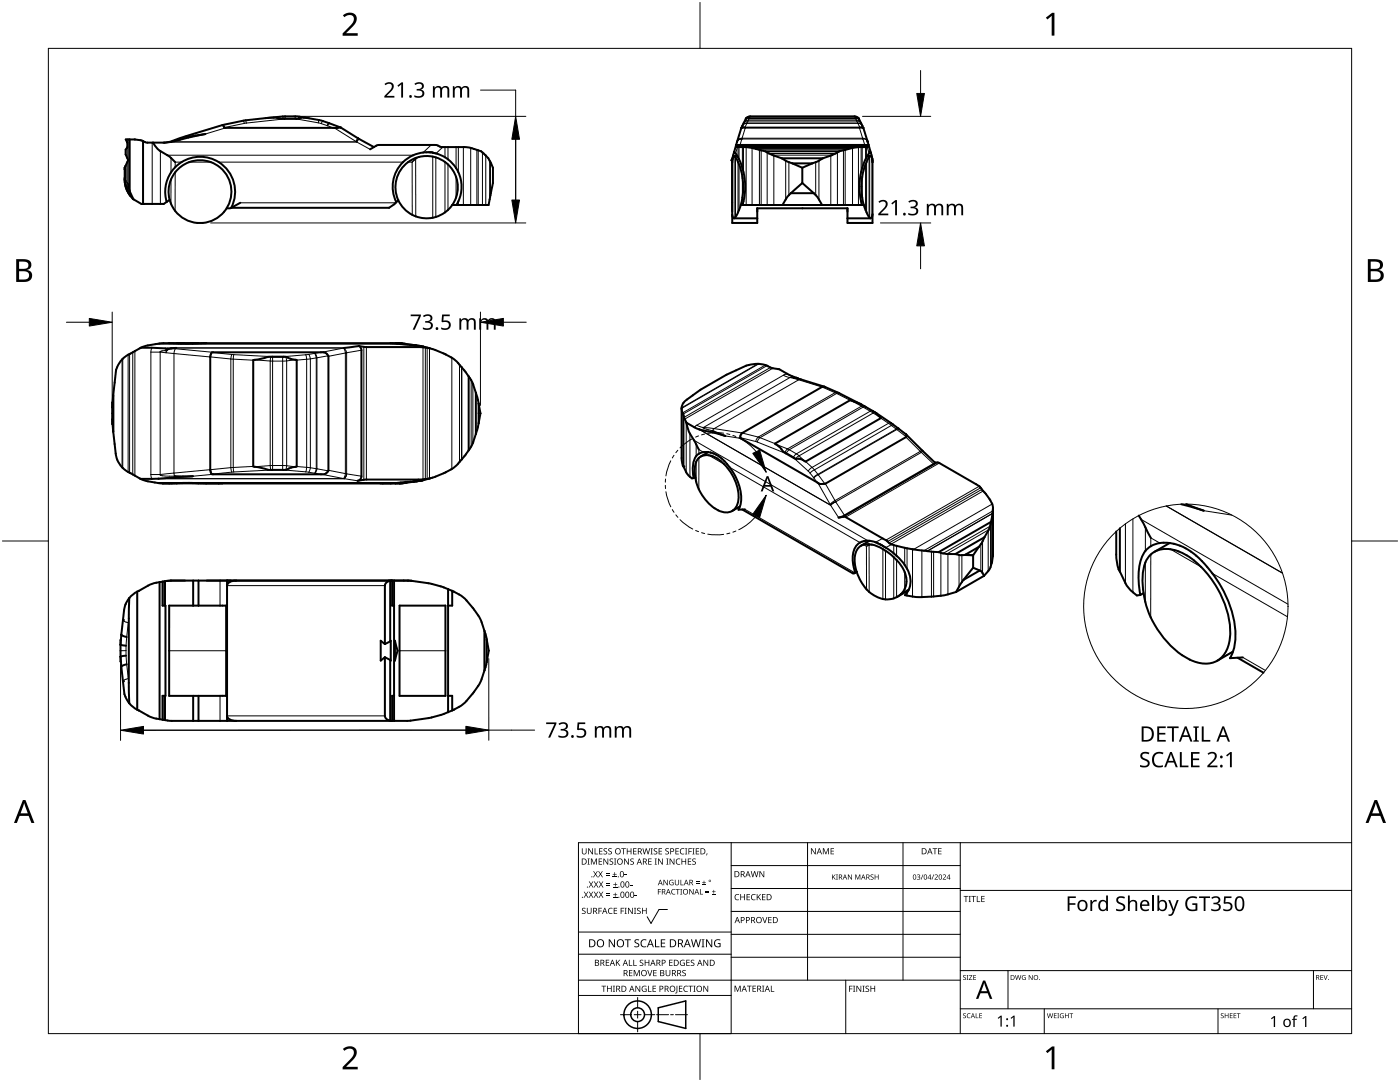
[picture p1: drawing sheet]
<svg xmlns="http://www.w3.org/2000/svg" width="279mm" height="216mm" viewBox="0 0 279 216" stroke-linecap="round" stroke-linejoin="round" font-family="sans-serif">
<g fill="none" stroke="#000" stroke-width=".4">
<path d="M24.9 33.8v1.7M24.9 35.9l.3 1.6 .8 1.5M24.9 35.9h.1M24.9 33.5h.1M24.9 33.5v2.4M25 33.1v2.9a4.9 4.9 0 0 0 1.1 3.2M25.6 36.7l.3 1.4M25.9 38.1l.7 1.7M25.9 27.8v10.3M26 39h.1M26 39l.6 .8M26.6 39.8l1.6 .9h4.5l1.2-.8"/>
<path d="M28.5 28.2v12.5M30.6 28.5l.5 .8a5.5 5.5 0 0 0 2.3 1.7l1.6 1.4M37.3 27.3l3.7-.6-6.8 1.6-1.4 .2h-3.4l-1.3-.5-3-.2 .3 .7v.9l-.3 .5v.9l.5 1.1-.7 1.6M44.4 24.9l-8.6 2.7a8.3 8.3 0 0 1-3.2 .9M44.4 24.9h.1M44.5 24.9l4.4-.9 7.7-.8a22.6 22.6 0 0 1 7.3 .8l4.1 1.5M44.5 24.9h.1M44.5 24.9l.3 .6h.2h23M53.3 23.5h1.6l1.9 .2M61.4 23.6l-1-.1-1 .2h-2.6M68 25.5l3.4 2.1M71.4 27.6l.3 .1"/>
<path d="M71.4 27.6h.1M71.7 27.7h.1M71.7 27.7l2.9 1.6M73.9 29.8l1.2-.7 .5-.2h11.3l1.1 .4 5 .1 1.1 .1a5.3 5.3 0 0 1 4.3 4v3l-.9 4.4h-7.2M79.5 39.9a6.2 6.2 0 0 1 6.2-8.7 6.2 6.2 0 0 1 4.6 9.7M79.5 39.9a6.2 6.2 0 0 0 10.8 1M79.5 39.9l-.4 .4M145.9 32h.2M146.2 31.7l.2-.5a1.38 1.38 0 0 1 .9 1.1 13.2 13.2 0 0 1 .5 8.6M146.2 31.7l-.1 .7M146.5 31.1h.7M146.5 30.4h.1"/>
<path d="M146.5 30.4l.2 .1a12.2 12.2 0 0 1 1.5 10.4M146.9 28.9l-.7 2.4-.1 1.1M146.9 28.9h26.4M146.9 28.9l.2 .4h26l.2-.4M148.2 25.1h.1M148.9 23.6v.1M149 29.3l3.7 .9M152.7 30.2l1.5 .8 1.8 .6M152.7 30.2h14.8M156 31.6l1 .6 1.1 .4M156 31.6h8.2M157.8 38.6l-.7 .7-.9 1.6"/>
<path d="M157.8 38.6h4.6M158.1 32.6h4M158.1 32.6l2 .9M160.1 36.5l-2.3 2.1M160.1 33.5v3M160.1 36.5l2.3 2.1M162.1 32.6l-2 .9M162.4 38.6l.7 .7 1 1.6M164.2 31.6l-1 .6-1.1 .4M167.5 30.2l-1.5 .8-1.8 .6M171.2 29.3l-3.7 .9M171.4 23.6l-.3-.2-.6-.2h-20.8l-.8 .4a15.1 15.1 0 0 0-1.8 4.7l-.2 .6"/>
<path d="M171.4 23.6v.1M171.4 23.7a.4 .4 0 0 0-.7-.1h-21.2a.34 .34 0 0 0-.6 .1M171.4 23.7l.9 1.8M172.1 25.1h.1M172.3 25.5l-23.9-.1-.5 .1M172.3 25.5l.9 2.8M173.1 27.9l.9 3.4 .1 1M173.1 31.1h.6M173.3 28.9h.1M173.7 30.4a5.3 5.3 0 0 0-1.6 3.1 12.6 12.6 0 0 0-.1 7.4M173.8 30.4h.1M174.1 31.8v.5"/>
<path d="M174.1 32h.1M174.1 32.3v12.2h-5v-2.9h-18v2.9h-5v-12.1M174.1 32.3a1.07 1.07 0 0 0-.4-1.1 11.8 11.8 0 0 0-1.6 8.6l.3 1.1M33.3 40.3a7 7 0 0 1 7.3-9 7 7 0 0 1 5.5 10.2M45.2 41.6h.8M48 40.5l-1.9 1M79.1 40.3l-1.5 1.2h-31.5M79.1 40.3a6.9 6.9 0 0 1 6.5-9.9 6.9 6.9 0 0 1 5.5 10.5M146.5 43.6h4.6M147.8 40.9l-.3 1a2.97 2.97 0 0 1-1 1.7l-.2-.2-.2-.5M147.8 40.9h24.6M169.1 43.6h4.6"/>
<path d="M172.4 40.9l.3 1a2.97 2.97 0 0 0 1 1.7l.3-.2 .1-.6M22.6 78.8v7.4M28.1 69.4l-2 1.1a5.1 5.1 0 0 0-2.9 3.3l-.8 7.5M28.1 69.4l5.4 .1 1.7-.1-1.4 .2-.6 .3M33.2 69.9h.1M33.7 68.5l3.7 .1 3.8-.1M35.3 68.5h4.3M42.3 70.3h21.7a1.3 1.3 0 0 1 1.5 .8v22.9a1.33 1.33 0 0 1-1.5 .6h-21.5a.84 .84 0 0 1-.5-.9v-22.5zM50.5 71.9l3-.7h.8h2.8l.9 .4 1.2 .3-.1 21.2-1 .2-1 .5h-2.8l-.9-.1-2.9-.6zM71.6 69l-2.9 .4M71.6 69l.4 .4 .1 .5v25.1l-.1 .5-.6 .4 1.5-.2h10.9l2.1-.3M71.6 69l1.5 .3h10.7l2 .2"/>
<path d="M77.9 68.5l4.3 .3M79 68.5h1.1M79.6 68.5l4.9 .7M79.6 68.5h.5M79.6 68.5h-47l-3.1 .4-1.4 .5M80.1 68.5h.1M80.1 68.5l.7 .1M82.2 68.8l.8 .1M82.2 68.8l2.3 .4M84.5 69.2l2.2 .6 3.3 1.5a9.2 9.2 0 0 1 2.9 3l1.3 1.8 .8 2.3M88.9 70.7h.1M93.5 75.1v14.8"/>
<path d="M95 78.4l.3 1.2 .6 2.9M95 78.4v8.2M158.8 75.4h.1M158.8 75.4l.5 .2M159.3 75.6l5.3 1.6M159.3 75.6l-2.2-1a4.6 4.6 0 0 0-2.9-1.1 6.3 6.3 0 0 0-5.3-.5 46.1 46.1 0 0 0-12.3 7.1l-.5 .8-.1 .6M164 77.2l-15.9 9.2M164 77.2h.1M164.6 77.2l2.8 1.2 4.4 2.3M164.6 77.2h-.6M22.4 83.7l.7 6.8a4.9 4.9 0 0 0 3 3.9l2 1.2M22.5 80.3v4.3"/>
<path d="M28.1 95.6l1.4 .4 3 .5h47.3M33.7 96.5l3.9-.1 3.6 .1M34.8 95h3.7l-6.9 .5-3.5 .1M80.3 96.4l-.5 .1M81.1 96.3l-2.2 .2M82.6 96.1l-4.7 .4M82.6 96.1h.1M83.3 96l-.7 .1M83.9 95.9l-4.1 .6M84.3 95.9l-1.7 .2M84.3 95.9h-.4M84.5 95.8l-.6 .1"/>
<path d="M88.9 94.3h.1M95 86.6l-1 2.6-1.2 1.7-1.9 2.2-2.4 1.3-2 .9-2.2 .6M95.5 84.5l-.5 2.1M95.5 82.5h.4M95.5 80.5v4M95.9 82.5l-.4 2M136 81.5v9.9l.2 1.1 .2 .6M136 81.5l.4 1.3M136.4 82.8l.6 1.6M136.4 93.1l.9 1.6 .8 .8 .3-.1M136.4 82.8v10.3M137 84.4l2.3 1.2 5.5 1.4-2.6-1"/>
<path d="M137 84.4l.5 1.8 2 3.5M138.8 95.2l-.4 .2M139.5 91.4a4.8 4.8 0 0 0-.6 4.4 9.1 9.1 0 0 0 5 6.3 2.43 2.43 0 0 0 3.4-2.1 8.7 8.7 0 0 0-5.7-9.1 2.33 2.33 0 0 0-2.1 .5M140.4 90.2a2.34 2.34 0 0 0-2.1 2.3v1.3l.1 1.6M141.4 90.2a7.1 7.1 0 0 1 4.7 3.7 9.1 9.1 0 0 1 1.6 7.2l-.3 .6 1.3-.1M141.4 90.2h-1M141.4 90.2l-1.6 .9M142.2 86h.1M148.1 86.4h.1M171.8 80.7l3 1.7M171.8 80.7l-2.2-.8-14.9 8.6 .9 .7 .9 1.1 2.2 1.2h.6M174.8 82.4l1 1-15 8.7-1.5-.6"/>
<path d="M174.8 82.4l4.5 3.1M179.3 85.5h.1M179.3 85.5l1.6 1.2-.1 .5-16.2 9.3h-1.2l-15.5-9a.81 .81 0 0 1 .2-1.1M180.8 86.7l5.8 5.6-.1 .1-18 10.5-1.1 .4 1-.2 .4 .1 8 4.6 1 .8 4.4 1 5.1 .6M186.6 92.3l.9 .1 7.3 4.2 .7 .5 .5 .7M196 97.8l.2 .2M196.2 98h.1M196.2 98l1.3 1.7 .5 .9 .2 .8M25.8 119.3a4.6 4.6 0 0 0-1 2.5l-.6 4.8M25.8 119.3v21M27.4 118.1l-.7 .4-.9 .8M27.4 118.1v23.5"/>
<path d="M27.7 117.9l-.3 .2M27.7 117.9h.1M31.8 116.2v27.3M32.4 116.1l-2.1 .4-2.6 1.4M32.4 116.1v4.7h.6v18h-.6v4.8M32.8 116v4.8M33.3 115.9l-.9 .2M33.3 115.9h.1M34.1 115.9h-.8M34.1 115.9h4.4M34.1 115.8h2.8M38.5 115.9h1.1"/>
<path d="M38.5 115.9v4.9M39.6 115.9v4.9M41.2 115.8h40.2M43.9 115.9h-4.3M45.3 115.8v28M47.1 115.9a1.71 1.71 0 0 0-1.8 1M77.9 115.9a1.14 1.14 0 0 0-1.1 1v11.6M77.9 115.9v12.1M78.1 115.9h-.2M78.3 115.8v5h.3M81.4 115.8l.7 .1M81.4 115.9h-2.8v27.9"/>
<path d="M81.4 115.9h.7M82.1 115.9h.1M82.1 115.9l3.8 .6 2.3 .6 2.1 .8M89.4 117.6v24.5M90.5 118h.1M147.7 101.1l-1.6 .9M148.1 101.7l22.1 12.7h.2M170.7 114.2l-.3 .2M171 114.1l-.3 .1M171 114.1l-.6 .3M171.4 109.2a3.4 3.4 0 0 1 3.9-.1 9.3 9.3 0 0 1 5.6 6.4 3.8 3.8 0 0 1-5.6 3.7 8.4 8.4 0 0 1-4.5-9zM173.5 107.9l-1.7 1"/>
<path d="M175.2 108.4h.1M175.2 108.4a3.2 3.2 0 0 0-5 2.2 7.8 7.8 0 0 0 .5 3.6M175.2 108.4l.4 .2a12.3 12.3 0 0 1 5.9 6 4.1 4.1 0 0 1-.9 4.2l2.6 .3 2.9-.1 2.4-.2 2.3-.7M181.3 117.8l-2.2 1.3M181.4 117.7l-1.6 .9M187.3 110.2l1.7 .3 1.7 .1M190.7 110.6l.9 .2 .9-.1M192.3 115.7l-1.5 2.4M192.5 110.7l1.7 .1M192.7 110.7l1.5 .1M194.2 110.8v2.5M194.2 113.3l-1.9 2.4"/>
<path d="M194.2 113.3l1.3 .5M195.3 109.1l-2.8 1.6M195.3 109.1l-1.1 1.7M195.5 113.8l.5 .4 .4 .7M195.5 113.8l-3.2 1.9M196.4 114.9l-5.6 3.2M196.5 107.2l-1.2 1.9M196.5 107.2l-5.8 3.4M197.8 104.2l-.5 1.5-.8 1.5M197.8 104.2l-10.5 6M198.2 101.4v9.6a5.2 5.2 0 0 1-1.8 3.9M198.2 101.4l-.4 2.8"/>
<path d="M222.8 106v4.7a7.2 7.2 0 0 0 .7 3.3M223.5 114h.1M223.5 105.4v8.6M223.5 114l1.1 2.4 .8 1.1 1.5 1.3 .7-.1M227.3 102.9l2.4 4.4M228.2 118.3l-.6 .4M233.4 108.4l-3 1.7M236.7 100.6l3.5 1.3-4.4-1.3M239.7 113.1a10.5 10.5 0 0 0-7.3-3.6 4.4 4.4 0 0 0-4.2 4.1 17.9 17.9 0 0 0 10 18.3 4.9 4.9 0 0 0 7.1-3.6 16.8 16.8 0 0 0-3.2-12.3l-2.4-2.9M242 114.4a21.7 21.7 0 0 1 4.6 12.9 8.5 8.5 0 0 1-1.1 4l2.5-.1M242 114.4a14 14 0 0 0-7.7-5.9l-.9-.1a4.9 4.9 0 0 0-6 4.3l-.2 2.8 .4 3.2M24.1 127.7v4.3"/>
<path d="M24.2 133l.6 5.5 1 1.8M24.2 126.6l-.1 2.1 1.1 .1M24.2 126.6l1.1 .5M24.2 126.6h.1M24.2 133h.1M25.2 130.8l-1.1 .2 .1 2M25.3 132.6l-1.1 .4M32.8 138.8v4.9M38.5 120.8h-4.7v18.1l11.5-.1M38.5 120.8h1.1M38.5 138.9v4.9M39.6 120.8h5.7"/>
<path d="M39.6 138.9v4.9M45.1 120.8v18.1M76.8 131.1v11.7a1.14 1.14 0 0 0 1.1 1M76.8 128.5l-.8-.6v3.9l.8-.7M76.8 131.1l1.1 .6M77.9 128l.1-.1v3.9l-.1-.1M77.9 131.7v12.1M77.9 128l-1.1 .5M78.6 138.8h-.3v5M78.8 127.9l.3 1.1a1.89 1.89 0 0 1-.1 2l-.2 .8zM79.7 120.8h9.2v18.1h-9.2zM89.4 120.8h.8v-2.9l2.1 1.1 2 2.3 1.4 1.8 1.3 3.8a8.2 8.2 0 0 1 0 6l-.3 .9"/>
<path d="M96.7 133.8l-1 2.7-1.4 1.9-2 2.2-2.1 1.2v-3h-.8M96.7 125.9v7.9M97.1 127.5v4.6M246.1 130l-3.2 1.8M247 131.2l5.2 3M25.8 140.3l.9 .9 .7 .4M27.4 141.6l.3 .2M27.7 141.8h.1M27.7 141.8l2.6 1.4 4 .6h47.2l4.4-.6 2.3-.6 2-.8M45.3 142.8a1.5 1.5 0 0 0 1.8 1M77.9 143.8h.2M90.5 141.6h.1"/>
<circle cx="39.9" cy="38.2" r="6.3"/>
</g>
<g fill="none" stroke="#000" stroke-width=".2">
<path d="M24.9 35.9h.1M24.9 35.9l.1 .2M25.4 32.4v4.9l.3 1.1 .7 1.2M25.4 27.8v.6M25.4 29.4v2.1M25.6 27.8v8.9l-.6-.7M30.4 28.5v12.2M32 30.2v10.5M33.4 31h49.1M34.1 28.3h37.1M34.1 35.8v4.8M34.1 31.5v2.9"/>
<path d="M34.2 28.3h37M34.5 28.1h.1M35 34.4l-.1 7.7M36.2 32.4h-1.2v1M37.2 27.1l.1 .2-2.8 .8M37.7 32.4h4.4M43.7 32.4h36.7M45 25.5l-4 1.2M48.6 24.1l.2 .5M48.8 24.6l-4 .9M49 24l.1 .6M49.1 24.6h-.3"/>
<path d="M56.4 23.2l.1 .4M56.5 23.6l-.6 .1M56.8 23.7l-7.7 .9M56.9 23.6h2M56.9 23.2v.4M56.9 23.6h-.4M58.9 23.6h.6M58.9 23.2v.4M59.1 23.7l4.4 .8M59.5 23.6l.2 .1M59.7 23.3l-.2 .3M63.5 24.5l.6 .2"/>
<path d="M63.7 24l-.2 .5M64.1 24.7l1.2 .4M64.4 24.2l-.3 .5M65.3 25.1h.1M65.4 25.1l1.1 .4M65.6 24.6l-.3 .5M65.7 24.6l-.3 .5M66.7 25.5l4.3 2.7M71 28.2l2.9 1.6M71.2 28.3h.1M71.7 27.7l-.3-.1-.4 .6M71.7 27.7l-.7 .5"/>
<path d="M71.7 27.7l-.5 .6M81.4 32.4h.9M82.3 32.4v10.5M82.8 31.7l.2 .1M82.8 31.7l-.5 .7M82.9 31.5l-.1 .2M83 31.8l-.7 .6M83 31.8v11.4M83.6 31.3l-.6 .5M85.8 30.4h.6M86 28.9l-1.5 1.5M86.4 30.4l.2 .1"/>
<path d="M86.4 30.4v.1M86.4 31.3v12.1M86.4 30.4l.4 .2M86.4 30.4h.1M86.4 30.4l-.5-.1-.8 .1M87 31.4v11.9M88.4 29.3l-1.4 1.3M88.8 29.3v2.1M88.8 32.3v10.1M89.4 29.3v2.5M89.4 32.8v9.1M91 29.3v4.2"/>
<path d="M91 35.3v4.1M91.5 29.3v5.1M92.5 29.3v11.6M93.9 29.5v11.4M95.2 29.9v11M95.4 30v10.9M96.3 30.4v10.5M96.9 31v9.9M97.7 32.1v7.7M97.9 32.4v6.5M146.3 31.3l-.1 11.9M146.6 30.4h.1"/>
<path d="M146.7 30.4v.1M146.7 31.3v12.1M146.7 30.4h.1M146.7 30.4l-.1-.1-.1 .1M146.7 30.4v.2M146.8 31.4v11.9M147 29h26.3M147 29.2h26.2M147.2 29.3l-.4 1.3M147.3 29.3v2.1M147.3 32.3v10.1M147.5 29.3v2.5"/>
<path d="M147.5 32.8v9.1M148 27.7a.9 .9 0 0 0-.9 .6M148 27.7l-.3 1.2M148 27.7h.1M148.1 27.6a.95 .95 0 0 0-1 .6 .84 .84 0 0 1 .9-.5M148.1 27.6l-.1 .1M148.1 27.6h.1M148.1 27.6h24.1M148.1 27.7h24.1M148.1 27.6v.1M148.2 29.3v4.2M148.2 35.3v4.1"/>
<path d="M148.4 29.3v5.1M148.8 25.5l-.7 2.1M148.9 29.3v11.6M149.1 24.6a.92 .92 0 0 0-.9 .5M149.1 24.6h22.1M149.1 24.6l-.5 .9M149.1 24.6a.93 .93 0 0 0-.9 .5M149.1 24.6h.1M149.3 24.2a.93 .93 0 0 0-.9 .5M149.3 24.2l-.2 .4M149.3 24.2h21.7M149.3 24a.98 .98 0 0 0-.9 .5"/>
<path d="M149.3 24h21.6M149.3 24v.2M149.5 23.6l-.2 .4M149.7 23.3l-.8 .3M149.7 23.3h20.9M149.7 23.3l-.3 .3M149.7 23.2v.1M150.1 29.5v11.4M150.4 29.6h19.4M150.9 29.7h18.4M151.6 29.9v11M151.9 30v10.9"/>
<path d="M153.1 30.4v10.5M153.5 30.6h13.2M154.2 31h11.8M154.4 31v9.9M156.8 32.1v7.7M157.4 32.4v6.5M162.8 32.4v6.5M163.4 32.1v7.7M165.8 31v9.9M167.1 30.4v10.5M168.3 30v10.9M168.7 29.9v11"/>
<path d="M170.1 29.5v11.4M170.5 23.2l.1 .1M170.6 23.3l.8 .3M170.6 23.3l.2 .3M170.7 23.6l.2 .4M170.9 24a.98 .98 0 0 1 .9 .5M170.9 24l.1 .2M171 24.2l.2 .4M171 24.2a.93 .93 0 0 1 .9 .5M171.2 24.6a.93 .93 0 0 1 .9 .5M171.2 24.6h.1M171.2 24.6a.92 .92 0 0 1 .9 .5"/>
<path d="M171.2 24.6l.4 .9M171.3 29.3v11.6M171.5 25.5l.7 2.1M171.9 29.3v5.1M172.1 29.3v4.2M172.1 35.3v4.1M172.2 27.6h.1M172.2 27.6v.1M172.2 27.6a.95 .95 0 0 1 .9 .6 .84 .84 0 0 0-.9-.5M172.2 27.7h.1M172.2 27.7l.4 1.2M172.7 29.3v2.5"/>
<path d="M172.7 32.8v9.1M172.9 29.3v2.1M172.9 32.3v10.1M173.1 29.3l.3 1.3M173.4 30.6h.1M173.4 31.4v11.9M173.6 30.3v-.1l.2 .2M173.6 30.3v.1M173.6 30.3l-.2 .3M173.6 30.4v.1M173.6 31.3v12.1M173.6 30.4l-.2 .2"/>
<path d="M173.6 30.4h.1M174 31.4l.1 .4M174.1 31.8v11.3M174.1 31.7v.1M48 40.5h31M91.5 40.2v.7M148.4 40.2v.7M171.9 40.2v.7M24.4 71.7v21.5M24.5 71.6v21.8M25.6 70.8v23.4M25.9 70.6v23.7"/>
<path d="M26.5 70.3v24.4M26.9 70.1v24.8M30.1 70.3v24.4M30.1 70.3h1.9M30.3 69.4l-.2 .9M31.1 68.7h48.9M32 70.2v.1M32 70.3l1.1 .1M32 70.3v24.4M33 69.5l.2 .4M33.1 70.4l1.6 .1M33.2 69.9l-.9 .1-.3 .2"/>
<path d="M33.2 69.9h.1M33.2 69.9l-.1 .5M34.2 69.5l.8 .1M34.7 70.5l7.3 .7M34.7 70.5v23.9M35 69.6l-.3 .9M35 69.6l7.5 .7M35.1 69.4h33.6l-.2 .1M35.2 69.4h33.6M42 71.2l4.1 .4M42.3 70.3l4 .4M46.1 71.6l.4 .1"/>
<path d="M46.1 71.6v21.7M46.3 70.7l-.2 .9M46.3 70.7l.4 .1M46.5 71.7l4 .2M46.5 71.7v21.6M46.7 70.8l-.2 .9M46.7 70.8l7.6 .4M50.8 71.8l3.1 .2M53.5 71.2l.5 .1M53.9 72v20.9M54 71.3l-.1 .7M54 71.3h.4"/>
<path d="M54.4 71.3h2M54.4 71.3v22.4M56.4 71.3v22.4M57.1 71.2l.1 .8M57.1 71.2l-.7 .1M57.2 71.2h-.1M57.2 72v20.9M57.2 72h-3.3M58.9 71.8l-1.7 .2M61 70.8l-4.4 .4M61 70.8l.2 .9M61.2 71.7v21.6"/>
<path d="M61.2 71.7l-2 .2M61.6 70.7l.3 .9M61.6 70.7l-.6 .1M61.9 71.6v21.7M61.9 71.6l-.7 .1M62.8 70.5l-1.2 .2M62.8 70.5l.3 .9M62.9 70.5l.3 .9M62.9 70.5h-.1M63.1 71.4l-1.2 .2M63.1 71.4v22.1M63.2 71.4h-.1"/>
<path d="M63.2 71.4v22.1M64 70.3l-1.1 .2M65.5 71l-2.3 .4M68.5 69.5l.4 .9M68.5 69.5l.4 .2 .3 .7M68.5 69.5l-4.3 .8M68.9 70.4v24.1M68.9 70.4l-3.4 .7M68.9 70.4h.3M68.9 70.4h.1M69.2 70.4h.1M69.2 70.4h-.3"/>
<path d="M69.2 70.4v24.1M72.1 69.9l-2.9 .5M72.6 69.2v26.5M73.1 69.3v26.4M80.1 68.5h.2M81.9 68.8l1.6 .5M83.9 69h.1M84.4 69.3v26.4M84.9 69.3v26.3M85.3 69.4v26.2M85.7 69.5v26M90.2 71.4v22.2"/>
<path d="M91.7 72.8v19.4M92.1 73.3v18.4M92.2 73.3v18.3M94 75.9v13.2M94.4 76.6v11.8M151.2 72.6l-15.2 8.8M151.4 72.6l-15.4 8.9M152.8 72.8l-16.6 9.6M153.1 73l-16.8 9.6M153.8 73.3l-17.3 10M154.2 73.5l-17.5 10.1M156.3 74.9l1.4 .4"/>
<path d="M156.3 74.9l-17.2 9.9M157.1 74.6l-.8 .3M157.7 75.3l-17.3 10M157.7 75.3l.7 .2M157.7 75.3h.1M157.9 75.3l.9 .1M157.9 75.3h-.2M158.4 75.5l1 .3M158.8 75.4h.1M158.8 75.4l-.4 .1M158.9 75.4h-.1M159.4 75.8l4.6 1.4 2.7 1.2"/>
<path d="M159.4 75.8l-16.9 9.7M159.9 75.7l-.5 .1M166.7 78.4l.3 .1M166.7 78.4l-15.4 8.8M167 78.5l2.6 1.4M167 78.5l-15.3 8.8M167.2 78.3l-.5 .1M167.5 78.5h-.5M169.9 79.9l2 1.2M30.1 94.7l.2 .9M30.1 94.7h1.9M30.9 96.3h49.1"/>
<path d="M31.6 95.5h37.1M32 94.7h.1M32 94.7v.1M34.7 94.4l.1 .6h-2.1l-.7-.2M34.7 94.4l-2.7 .3M42 93.7l-7.3 .7M42.5 94.6l-4 .4M46.1 93.3l.2 .9M46.1 93.3l-4.1 .4M46.3 94.2l-4 .4M46.5 93.3l.2 .9M46.5 93.3h-.4"/>
<path d="M46.7 94.2h-.4M50.5 93.1l-4 .2M53.9 92.9h3.3M53.9 92.9l-3.1 .2M53.9 92.9l.1 .8M54 93.7h-.6M54.3 93.8l-7.6 .4M54.4 93.7h-.4M54.4 93.7h2M56.4 93.7h.7M56.6 93.8l4.4 .4M57.1 93.7h.1"/>
<path d="M57.2 92.9l-.1 .8M57.2 92.9l1.7 .3M59.2 93.1l2 .2M61 94.2h.6M61.2 93.3l-.2 .9M61.2 93.3h.7M61.6 94.2l1.2 .2M61.9 93.3l-.3 .9M61.9 93.3l1.2 .2M62.8 94.4h.1M62.9 94.4l1.1 .2M63.1 93.5l-.3 .9"/>
<path d="M63.1 93.5h.1M63.2 93.5l-.3 .9M63.2 93.5l2.3 .5M64.2 94.6l4.3 .9M65.5 93.8l3.4 .7M68.5 95.5h.2M68.7 95.5l2.7 .4M68.7 95.5h.1M68.9 94.5h.1M68.9 94.5h.3M68.9 94.5l.3 .1M68.9 94.5l-.4 1"/>
<path d="M69.2 94.6l-.3 .6-.4 .3M69.2 94.6h.1M69.2 94.6l-.2 .6-.3 .3M69.2 94.6l2.9 .4M69.2 94.5v.1M80.4 96.4h.1M83.6 95.7l-1.6 .4M83.9 95.9h.1M136.9 84.2v10M137.7 86.5v8.6M138.5 87.9l34.7 20M138.9 92.2v3.9"/>
<path d="M138.9 88.7v2.3M139.1 84.8l-.5 .5M139.1 84.8l1.3 .5M139.5 91.4v6.2M139.5 85.7l26.3 15.1M140.3 85.3l1.9 .7 .3-.5M140.4 85.3h-.1M140.4 90.2l-.9-.5v.8M140.4 85.3h.1M140.4 85.3l2.1 .2M141.4 90.8l3.1 1.8M142.5 85.5l5.6 .9 3.2 .8"/>
<path d="M144.8 87l3.1 .5M145.6 93.3l26 15M147.7 87.3l3.1 .8M150.8 88.1l.3 .1M151.1 88.2l5.7 2.3M151.3 87.2l-.5 .9M151.3 87.2l.4 .1M151.7 87.3l-.6 .9M151.7 87.3l3 1.2M154.8 88.6l2.4 1M156.2 90.1l.5 .1M156.7 90.2l.3 .2"/>
<path d="M157 90.4l1.4 .8M157.2 89.6l-.5 .6M157.2 89.6l.3 .1M157.5 89.7l-.5 .7M157.5 89.7l1.4 .9M158.4 91.2l.4 .3M158.5 91.4l2.8 2.6M158.8 91.5l.1 .1M158.9 90.6l-.5 .6M158.9 90.6l.6 .4M159.5 91l-.7 .5M159.5 91l1 1"/>
<path d="M160.8 92.1l1.3 1.2M161.3 94l.4 .4M161.7 94.4l.7 .9M162.1 93.3l.4 .5M162.1 93.3l-.8 .7M162.4 95.4l.7 .8M162.5 93.8l-.8 .6M162.5 93.8l.7 .8M163.2 94.6l.1 .1M163.2 94.6l-.8 .7M163.2 96.4l2.5 4.3M163.3 94.7l-.9 .7v-.1"/>
<path d="M163.3 94.7l1.3 1.8M164.7 96.5l1.9 3.4M166.6 99.9l-.9 .8M166.6 99.9l.2 .2M166.6 99.9h.1M171.9 81.1l.4 .1M171.9 81.1l-14.7 8.5M172.3 81.2l-14.8 8.5M172.3 81.2l1.4 .9M172.5 81l-.6 .1M172.8 81.2h-.5M173.7 82.1l.6 .3"/>
<path d="M173.7 82.1l-14.8 8.5M174.2 82l-.5 .1M174.3 82.4l1.3 .9M174.3 82.4l-14.8 8.6M174.7 82.3l-.4 .1M175.8 83.4l1.5 1.1M177.3 84.5l.6 .4M177.3 84.5l-15.2 8.8M177.8 84.4l-.5 .1M177.9 84.9l1 .7M177.9 84.9l-15.4 8.9M178.3 84.7l-.4 .2"/>
<path d="M178.9 85.6l.1 .1M178.9 85.6l-15.7 9M179 85.7l-15.7 9M179 85.7l1.9 1.5M179.2 85.5l-.3 .1M179.3 85.5l-.3 .2M180.8 87.2l2.9 2.9M183.7 90.1l.1 .2M183.7 90.1l-17.1 9.8M183.7 90.1l.2 .2M183.7 90.1h.1M183.8 90.3l-17 9.8"/>
<path d="M183.9 90.3h-.1M183.9 90.3l2.4 2.3M184.1 89.9l-.4 .2M184.1 90l-.2 .3M187.1 92.3l-18.7 10.8M187.5 92.4l-18.7 10.8M195.4 97l-18.6 10.8M195.7 97.3l-18.6 10.8M195.9 97.6l-18.5 10.7M196.2 98l-18.4 10.6M33 116v4.8M34.1 115.8h.1"/>
<path d="M36.9 115.8h4.3M43.9 115.8v5M45.3 116.9h31.5M80.6 115.8h.8M81.4 115.8v.1M147.7 101l-1.3 .8M148.7 101.6l21.9 12.7M165.7 100.7l.1 .1M165.8 100.8l1.6 2.5M165.8 100.8h.1M166.8 100.1l-1.1 .6M166.8 100.1h.1"/>
<path d="M166.8 100.1l-1 .7M166.8 100.1l1.7 2.8M172.3 108.7l.6 .3M172.9 109v8.6M173.3 108.6l.1 .2M173.3 108.6l-.4 .4M173.4 108.6h-.1M173.4 108.8l-.5 .2M173.4 108.8l.1 9.3M174 108.7l-.6 .1M175.2 108.4l1 .5M175.8 108.7l.4 .2"/>
<path d="M176.1 107.4l-1.4 .8M176.2 108.9l.2 .1M176.2 108.9h.1M176.2 109.6v9.9M176.2 108.9l.4 .3M176.7 109.9v9.7M178 108.6l-1.2 .7M178.4 108.8v1.6M178.4 111.2v8.2M178.9 108.9v2M178.9 111.7v7.5M180.6 109.3v3.4"/>
<path d="M180.6 114.2v3.3M181 109.4v4.1M181 118.2v.6M182.1 109.6v9.4M184 109.8v9.3M185.9 110.1v9M186.3 110.1v8.9M187.8 110.3v8.6M189.2 110.6v8M191.4 110.7v6.3M192 110.8v5.3M195.7 108.6v5.4"/>
<path d="M196.1 108v6.3M197.2 105.9v8.1M197.3 105.7l-8.3 4.8M197.6 105l-9.4 5.4M197.7 104.6v8.5M197.9 103.4v8.9M198 103.1v9M198 100.6l-15.7 9M198.1 102.5l-13 7.5M198.1 102.4l-13.1 7.6M198.1 102l-13.7 7.9M198.2 101.7v9.3"/>
<path d="M224.6 104.5v11.9M226.1 103.5v14.7M227.7 103.6l29.3 17M228.6 112.2v7.9M228.6 105.2v4.7M229.7 110.6l-.1 12.6M231.5 108.4l-1.8-1.1v1.7M232.7 101l23.2 13.4M232.8 101l23.1 13.3M233.6 109.6l6.1 3.5M240.2 101.9l5.6 .9M242 114.4l14.9 8.7"/>
<path d="M24.1 129.8h1.1M24.5 123.7l.3 .3 .8 .3M25.6 135.4l-.8 .3-.3 .3M25.7 123.4a36.9 36.9 0 0 0 0 12.9M33 138.8v4.9M33.8 129.8h11.3M43.9 138.8v5M79.7 129.8h9.2M246.1 129.9l-2.6 1.6M248 131.2l4.5 2.6M45.3 142.8h31.5"/>
</g>
<g fill="#000">
<circle cx="28.5" cy="40.7" r=".2"/>
<circle cx="136.4" cy="93.1" r=".2"/>
<circle cx="24.5" cy="123.7" r=".2"/>
<circle cx="24.5" cy="136" r=".2"/>
</g>
<circle cx="236.7" cy="121" r="20.4" fill="none" stroke="#000" stroke-width=".2"/>
<path d="M9.7 9.7h260v196.5h-260z" fill="none" stroke="#000" stroke-width=".2"/>
<path d="M139.7 .5v9.2M.5 108h9.2M269.7 108h9.2M139.7 206.2v9.2" fill="none" stroke="#000" stroke-width=".2"/>
<g fill="#000">
<path d="M68.4 3.1a1.64 1.64 0 0 1 2.8 .4 2.52 2.52 0 0 1-1.2 2.2l-.9 .9h2.3v.5h-3v-.4l1.2-1.2a1.95 1.95 0 0 0 .9-2.2 1.23 1.23 0 0 0-1.8 .1zM208.7 3.5l1.3-.9h.4v4.5h-.5v-4l-.9 .8zM68.4 209.3a1.64 1.64 0 0 1 2.8 .4 2.52 2.52 0 0 1-1.2 2.2l-.9 1h2.3v.5h-3v-.5l1.2-1.2a1.95 1.95 0 0 0 .9-2.1 1.23 1.23 0 0 0-1.8 .1zM208.7 209.8l1.3-1h.4v4.6h-.5v-4l-.9 .7z"/>
<path d="M3.2 51.7h1.3a1.28 1.28 0 0 1 1.7 1.3 1.04 1.04 0 0 1-.8 .9 1.23 1.23 0 0 1 1 1.5 1.23 1.23 0 0 1-1.6 .9h-1.6zM3.8 54.1v1.7h.9a.86 .86 0 0 0 1.1-.9 .86 .86 0 0 0-1.1-.8zM3.8 52.2v1.4h.8a.78 .78 0 0 0 1.1-.7 .78 .78 0 0 0-1.1-.7z"/>
<path d="M273 51.7h1.3a1.28 1.28 0 0 1 1.7 1.3 1.04 1.04 0 0 1-.9 .9 1.23 1.23 0 0 1 1 1.5 1.23 1.23 0 0 1-1.5 .9h-1.6zM273.6 54.1v1.7h.9a.86 .86 0 0 0 1.1-.9 .86 .86 0 0 0-1.2-.8zM273.6 52.2v1.4h.8a.78 .78 0 0 0 1-.7 .78 .78 0 0 0-1.1-.7z"/>
<path d="M4.6 159.6h.5l1.8 4.6h-.6l-.6-1.4h-1.8l-.5 1.4h-.6zM4.8 160.2l-.7 2.1h1.4z"/>
<path d="M274.3 159.6h.5l1.8 4.6h-.6l-.5-1.4h-1.8l-.6 1.4h-.6zM274.6 160.2l-.7 2.1h1.4z"/>
</g>
<g fill="none" stroke="#000" stroke-width=".2">
<path d="M145.9 168.1v38.1h-30.5v-38.1h154.3M145.9 172.7h45.7M145.9 177.3h45.7M161.2 168.1v27.5M180.2 168.1v27.5M191.6 168.1v38.1M191.6 177.7h78.1M115.4 198.6h30.5M115.4 195.6h76.2M115.4 190.4h30.5M115.4 186h30.5M127.3 199v2.1"/>
<path d="M133.2 181.5h-1.7l-1.6 2.8-.7-1.4M145.9 181.9h45.7M145.9 186.4h45.7M145.9 191h45.7M168.8 195.6v10.6M191.6 193.7h78.1M201.2 193.7v7.6M262.1 193.7v7.6M123.8 202.5h2.1M126.6 202.5h1.3M127.3 201.8v1.4M127.3 203.8v2.1"/>
<path d="M128.6 202.5h2.1M131 202.5h2.4M133.8 202.5h.6M134.8 202.5h2.4M191.6 201.3h78.1M208.4 201.3v4.9M243.1 201.3v4.9"/>
</g>
<g fill="#000">
<path d="M116.1 169.3h.2v.8a.32 .32 0 0 0 .3 .3 .32 .32 0 0 0 .3-.3v-.8h.2v.8a.47 .47 0 0 1-.5 .4 .47 .47 0 0 1-.5-.5zM116.5 177.9h.2l.3 .5 .3-.5h.1l-.4 .6 .4 .6h-.1l-.3-.5-.4 .5h-.1l.4-.6zM117.3 171.3h.4l-.1 .1v1l.1 .1h-.4l.1-.1v-1zM117.4 169.3h.2l.6 1v-1h.1v1.2h-.1l-.7-1v1h-.1zM117.5 177.9h.2l.3 .5 .3-.5h.1l-.4 .6 .4 .6h-.1l-.4-.5-.3 .5h-.1l.4-.6zM117.5 175.9h.2l.3 .5 .3-.5h.1l-.4 .6 .5 .6h-.2l-.3-.5-.4 .5h-.1l.4-.6zM117.9 171.3h.3l.3 1 .4-1h.2v1.2h-.1v-1l-.4 1h-.1l-.4-1v1h-.2zM118.7 169.3h.1v1h.6v.2h-.7zM118.4 173.8h.1l.3 .5 .3-.5h.2l-.4 .6 .4 .7h-.1l-.4-.6-.3 .6h-.1l.4-.7zM118.5 177.9h.2l.2 .5 .3-.5h.2l-.4 .6 .4 .6h-.1l-.4-.5-.3 .5h-.1l.4-.6zM118.5 175.9h.2l.3 .5 .3-.5h.1l-.4 .6 .4 .6h-.1l-.3-.5-.4 .5h-.1l.4-.6zM119.5 171.3h.7v.1h-.6v.4h.5v.2h-.5v.4h.6v.1h-.7z"/>
<path d="M119.6 169.3h.6v.1h-.5v.4h.5v.1h-.5v.4h.5v.2h-.6zM119.4 173.8h.1l.3 .5 .3-.5h.2l-.4 .6 .4 .7h-.1l-.4-.6-.3 .6h-.2l.5-.7zM119.5 177.9h.1l.3 .5 .3-.5h.2l-.4 .6 .4 .6h-.1l-.4-.5-.3 .5h-.1l.4-.6zM119.5 175.9h.2l.3 .5 .3-.5h.1l-.4 .6 .4 .6h-.1l-.4-.5-.3 .5h-.1l.4-.6zM120.9 174.6h.8v.1h-.8zM120.9 174.2h.8v.1h-.8zM121 178.7h.8v.1h-.8zM121 178.3h.8v.1h-.8zM121 176.6h.8v.1h-.8zM121 176.3h.8v.1h-.8zM120.5 169.4l.4-.1h.3l-.1 .1a.25 .25 0 0 0-.4-.1 .25 .25 0 0 0 0 .4 .4 .4 0 0 1 .5 .3 .4 .4 0 0 1-.3 .5 .4 .4 0 0 1-.5-.2h.2a.27 .27 0 0 0 .4-.1 .27 .27 0 0 0-.3-.3l-.2-.2zM120.4 171.3h.2l.6 1v-1h.2v1.2h-.2l-.6-1v1h-.2z"/>
<path d="M121.4 169.4l.5-.1h.2v.1a.25 .25 0 0 0-.4-.1 .25 .25 0 0 0 0 .4 .4 .4 0 0 1 .4 .3 .4 .4 0 0 1-.2 .5 .4 .4 0 0 1-.5-.2h.1a.27 .27 0 0 0 .5-.1 .27 .27 0 0 0-.4-.3l-.2-.2zM122.3 174.9h.8v.2h-.8zM122.4 179h.8v.1h-.8zM122.4 177h.8v.1h-.8zM121.7 171.4l.4-.1 .3 .1-.1 .1a.25 .25 0 0 0-.4-.1 .25 .25 0 0 0 0 .4 .4 .4 0 0 1 .5 .3 .4 .4 0 0 1-.3 .5 .4 .4 0 0 1-.5-.3l.2 .1a.27 .27 0 0 0 .4-.2 .27 .27 0 0 0-.3-.3l-.2-.2zM122.6 174h.1v.4h.4v.1h-.4v.4h-.1v-.4h-.3v-.1h.3zM122.7 178.1h.1v.4h.4v.1h-.4v.3h-.1v-.3h-.3v-.1h.3zM122.7 176.1h.2v.3h.3v.2h-.3v.3h-.2v-.3h-.3v-.2h.3zM122.5 171.3h.5l-.2 .1v1l.2 .1h-.5l.2-.1v-1zM124 169.3h.9v.1h-.4v1.1h-.1v-1.1h-.4zM124.7 174.5h.4v.2h-.4zM124.6 171.3h.1l.7 1v-1h.1v1.2h-.2l-.6-1v1h-.1z"/>
<path d="M125.7 176.6h.5v.1h-.5zM125.1 169.3h.1v.5h.7v-.5h.1v1.2h-.1v-.6h-.7v.6h-.1zM125.8 171.4l.5-.1 .2 .1v.1a.25 .25 0 0 0-.4-.1 .25 .25 0 0 0 0 .4 .4 .4 0 0 1 .4 .3 .4 .4 0 0 1-.2 .5 .4 .4 0 0 1-.5-.3l.1 .1a.27 .27 0 0 0 .5-.2 .27 .27 0 0 0-.4-.3l-.2-.2zM126.7 178.6h.4v.2h-.4zM126.4 169.3h.6v.1h-.5v.4h.5v.1h-.5v.4h.5v.2h-.6zM128.2 169.3h.2l.2 1 .3-1h.2l.2 1 .3-1h.1l-.3 1.2h-.1l-.3-1.1-.3 1.1h-.2zM129.4 171.3h.6v.1h-.5v.4h.5v.2h-.5v.4h.5v.1h-.6zM129.8 169.3h.5l-.2 .1v1l.2 .1h-.5l.2-.1v-1zM130.7 171.3h.4l-.1 .1v1l.1 .1h-.4l.1-.1v-1zM130.5 169.4l.4-.1h.3l-.1 .1a.25 .25 0 0 0-.4-.1 .25 .25 0 0 0 0 .4 .4 .4 0 0 1 .5 .3 .4 .4 0 0 1-.3 .5 .4 .4 0 0 1-.5-.2h.2a.27 .27 0 0 0 .4-.1 .27 .27 0 0 0-.3-.3l-.2-.2zM131.3 177.4h.6v.1h-.5v.4h.5v.1h-.5v.5h-.1zM131.4 169.3h.7v.1h-.5v.4h.5v.1h-.5v.4h.5v.2h-.7z"/>
<path d="M131.3 171.3h.2l.7 1-.1-1h.2v1.2h-.2l-.6-1v1h-.2zM132.4 175.6h.2l.6 .9v-.9h.1v1h-.2l-.6-.9v.9h-.1zM133 171.3h.4l-.1 .1v1l.1 .1h-.4l.1-.1v-1zM132.8 169.4l.4-.1h.3l-.1 .1a.25 .25 0 0 0-.3-.1 .25 .25 0 0 0 0 .4 .4 .4 0 0 1 .4 .3 .4 .4 0 0 1-.3 .5 .4 .4 0 0 1-.4-.2h.1a.27 .27 0 0 0 .5-.1 .27 .27 0 0 0-.4-.3l-.2-.2zM133.7 175.7l.5-.2 .2 .1v.1a.45 .45 0 0 0-.7 .4 .45 .45 0 0 0 .6 .4v-.3h-.2v-.1h.3v.5a.6 .6 0 0 1-.8-.1 .6 .6 0 0 1 .1-.8zM134.1 177.5l.4-.1h.3l-.1 .2a.44 .44 0 0 0-.6 .4 .44 .44 0 0 0 .6 .3 .52 .52 0 0 1-.7 0 .52 .52 0 0 1 .1-.8zM133.6 171.3h.2l.7 1v-1h.1v1.2h-.2l-.6-1v1h-.2zM134.9 177.4h.8v.1h-.4v1h-.1v-1h-.3zM135 171.5l.5-.2 .3 .1-.1 .1a.49 .49 0 0 0-.7 .4 .49 .49 0 0 0 .7 .5 .52 .52 0 0 1-.6 0 .52 .52 0 0 1-.2-.6zM134.8 169.3h.7v.1h-.6v.4h.5v.1h-.5v.4h.6v.2h-.7zM134.7 175.6h.1v.7a.28 .28 0 0 0 .3 .2 .28 .28 0 0 0 .3-.2v-.7h.1v.7a.42 .42 0 0 1-.4 .4 .42 .42 0 0 1-.4-.4zM135.8 175.6h.1v.9h.5v.1h-.6z"/>
<path d="M135.8 177.4h.3l-.1 .1v.9l.1 .1h-.3l.1-.1v-.9zM135.8 169.4l.5-.2 .3 .1-.1 .1a.49 .49 0 0 0-.7 .5 .49 .49 0 0 0 .8 .4 .52 .52 0 0 1-.7 .1 .52 .52 0 0 1-.2-.6zM136 171.3h.2v.5h.6v-.5h.1v1.2h-.1v-.5h-.6v.5h-.2zM136.7 169.3h.5l-.2 .1v1l.2 .1h-.5l.2-.1v-1zM137.4 169.3h.7v.1h-.6v.4h.5v.2h-.5v.5h-.1zM137.3 171.3h.6v.1h-.5v.4h.5v.2h-.5v.4h.5v.1h-.6zM137.6 177.4h.1l.6 .9v-.9h.1v1.1h-.1l-.6-.9v.9h-.1zM138.2 169.3h.4l-.1 .1v1l.1 .1h-.4l.1-.1v-1zM138.9 176.2h.7v.1h-.7zM138.9 175.9h.7v.1h-.7zM138.2 171.4l.4-.1 .3 .1-.1 .1a.25 .25 0 0 0-.4-.1 .25 .25 0 0 0 0 .4 .4 .4 0 0 1 .5 .3 .4 .4 0 0 1-.3 .5 .4 .4 0 0 1-.5-.3l.2 .1a.27 .27 0 0 0 .4-.2 .27 .27 0 0 0-.3-.3l-.2-.2zM138.9 169.3h.6v.1h-.5v.4h.5v.1h-.5v.4h.5v.2h-.6z"/>
<path d="M139.7 177.4h.1v1h.5v.1h-.6zM140.1 176.5h.8v.1h-.8zM140.4 175.7h.2v.3h.3v.2h-.3v.3h-.2v-.3h-.3v-.2h.3zM140.8 178h.7v.2h-.7zM140.8 177.7h.7v.1h-.7zM141 170.3h.2l-.3 .4zM142.1 178.4h.7v.1h-.7zM142.4 177.6h.1v.3h.3v.1h-.3v.3h-.1v-.3h-.3v-.1h.3zM146.8 178.6l.4-.2 .3 .1v.1a.49 .49 0 0 0-.7 .4 .49 .49 0 0 0 .7 .5 .52 .52 0 0 1-.7 0 .52 .52 0 0 1-.2-.6zM147.7 178.4h.2v.5h.6v-.5h.2v1.2h-.2v-.5h-.6v.5h-.2zM149 178.4h.7v.1h-.5v.4h.4v.2h-.4v.4h.5v.1h-.7zM150 178.6l.5-.2 .3 .1-.1 .1a.49 .49 0 0 0-.7 .4 .49 .49 0 0 0 .8 .5 .52 .52 0 0 1-.7 0 .52 .52 0 0 1-.2-.6z"/>
<path d="M149.8 173.8h.2l.2 1.1 .3-1.1h.2l.3 1.1 .2-1.1h.2l-.3 1.2h-.2l-.3-1-.3 1h-.1zM151 178.4h.2v.6l.5-.6h.2l-.5 .5 .5 .7h-.2l-.4-.6-.1 .6h-.2zM151.6 173.8h.1l.7 1v-1h.1v1.2h-.2l-.6-1v1h-.1zM152.1 178.4h.7v.1h-.6v.4h.5v.2h-.5v.4h.6v.1h-.7zM161.8 169.3h.2l.7 1v-1h.1v1.2h-.2l-.6-1v1h-.2zM164.2 169.3h.2l.4 .9 .4-.9h.2v1.2h-.1v-1.1l-.4 1.1h-.1l-.4-1.1v1.1h-.2zM165.8 169.3h.6v.1h-.5v.4h.5v.1h-.5v.4h.5v.2h-.6zM166 174.5h.2v.5l.6-.5-.4 .4 .4 .6h-.2l-.3-.5-.1 .5h-.2zM166.9 174.5h.3l-.1 .1v.8l.1 .1h-.3l.1-.1v-.8zM169.2 174.5h.2l.5 .8v-.8h.1v1h-.1l-.6-.8v.8h-.1zM170.7 174.5h.2l.3 .8 .3-.8h.2v1h-.1v-.9l-.5 .9-.3-.9v.9h-.1zM173.8 174.6l.3-.1h.2v.1a.24 .24 0 0 0-.3 0 .24 .24 0 0 0-.1 .3 .24 .24 0 0 0 .3 .1 .33 .33 0 0 1 .1 .5 .33 .33 0 0 1-.5 0v-.1a.26 .26 0 0 0 .3 0 .26 .26 0 0 0 .1-.3 .26 .26 0 0 0-.3-.1z"/>
<path d="M174.6 174.5h.1v.4h.5v-.4h.1v1h-.1v-.5h-.5v.5h-.1zM183 174.6a.32 .32 0 0 1 .5-.1 .32 .32 0 0 1 0 .5h-.1a.32 .32 0 0 1 .2 .4 .32 .32 0 0 1-.5 .1l-.1-.1a.26 .26 0 0 0 .4 .1 .26 .26 0 0 0 0-.4l-.3-.2a.23 .23 0 0 0 .4 0 .23 .23 0 0 0-.1-.4 .23 .23 0 0 0-.3 .2zM184.1 174.5h.2l-.4 1h-.1zM186.3 174.5h.1l-.4 1h-.1zM186.1 169.3h.9v.1h-.3v1.1h-.2v-1.1h-.4zM186.5 174.6a.37 .37 0 0 1 .6 0 .37 .37 0 0 1-.2 .6l-.2 .2h.5v.1h-.7l.3-.4a.27 .27 0 0 0 .3-.3 .27 .27 0 0 0-.4-.2zM187.2 169.3h.7v.1h-.5v.4h.5v.1h-.5v.4h.5v.2h-.7zM188.2 174.6a.37 .37 0 0 1 .6 0 .37 .37 0 0 1-.3 .6l-.2 .2h.5v.1h-.7l.3-.4a.27 .27 0 0 0 .3-.3 .27 .27 0 0 0-.4-.2zM192.3 178.8h.9v.1h-.3v1.1h-.2v-1.1h-.4zM193.3 178.8h.5l-.2 .1v1l.2 .1h-.5l.2-.1v-1zM193.8 178.8h1v.1h-.4v1.1h-.2v-1.1h-.4zM194.9 178.8h.2v1.1h.5v.1h-.7z"/>
<path d="M195.8 178.8h.7v.1h-.5v.4h.5v.1h-.5v.5h.5v.1h-.7zM217.6 179.6h.3l.1 .4 .3-.4h.6l-.1 .3h-.4l-.3 .3-.1 1.6h-.4zM233.2 179.6h.3l.7 1.8 .6-1.8h.4l-.9 2.5a.83 .83 0 0 1-1.1 .6v-.3h.5l.3-.6zM241.7 179.1a1.01 1.01 0 0 1 1.1-.3 1.01 1.01 0 0 1 .7 .9l-.2 .4-.4 .1a.79 .79 0 0 1 .8 .9 .79 .79 0 0 1-.9 .7l-1.1-.1v-.4a1.04 1.04 0 0 0 1.5-.2 .72 .72 0 0 0-1-.7v-.3a.65 .65 0 0 0 .7 0 .65 .65 0 0 0 .2-.8l-.4-.2-.8 .3zM244.3 178.9h1.5v.3h-1.2l-.1 .8a.98 .98 0 0 1 1.5 .8 .98 .98 0 0 1-1.3 1l-.6-.1v-.4a.84 .84 0 0 0 1 .2 .84 .84 0 0 0 .5-.8 .81 .81 0 0 0-1.2-.3l-.2-.2zM116.2 181.3l.4-.2 .3 .1-.1 .1a.25 .25 0 0 0-.4-.1 .25 .25 0 0 0 0 .4 .4 .4 0 0 1 .5 .3 .4 .4 0 0 1-.3 .5 .4 .4 0 0 1-.5-.2h.2a.27 .27 0 0 0 .4-.1 .27 .27 0 0 0-.3-.3l-.2-.2zM117.1 181.1h.2v.8a.32 .32 0 0 0 .3 .3 .32 .32 0 0 0 .3-.3v-.8h.2v.8a.47 .47 0 0 1-.5 .5 .47 .47 0 0 1-.5-.5zM119.4 181.1h.7v.2h-.5v.4h.5v.1h-.5v.6h-.2zM120 196.7h1v.1h-.4v1.1h-.2v-1.1h-.4zM120.9 191.5h.7v.1h-.6v.4h.5v.2h-.5v.4h.6v.1h-.7zM121.5 181.3l.4-.2 .4 .1-.1 .1a.49 .49 0 0 0-.7 .5 .49 .49 0 0 0 .7 .4 .52 .52 0 0 1-.6 .1 .52 .52 0 0 1-.3-.6zM121.1 196.7h.2v.5h.6v-.5h.2v1.2h-.2v-.6h-.6v.6h-.2z"/>
<path d="M121.5 187.4h.2l.9 1.3v-1.3h.1v1.6h-.2l-.8-1.3v1.3h-.2zM122.3 196.7h.4l-.1 .1v1l.1 .1h-.4l.2-.1v-1zM122.5 181.1h.7v.2h-.6v.4h.5v.1h-.5v.4h.6v.2h-.7zM122.9 191.5h.2v.6l.5-.6h.2l-.5 .5 .5 .7h-.2l-.4-.6-.1 .6h-.2zM123.9 181.1h.6v.2h-.5v.4h.5v.1h-.5v.6h-.1zM124.7 181.1h.4l-.2 .2v.9l.2 .2h-.4l.1-.2v-.9zM124.7 187.4h1.2v.2h-.5v1.4h-.2v-1.4h-.5zM125.5 191.5h.2v1.1h.5v.1h-.7zM125.5 193.6h.7v.1h-.5v.4h.5v.1h-.5v.4h.5v.2h-.7zM125.3 181.1h.2l.7 1.1-.1-1.1h.2v1.3h-.2l-.6-1v1h-.2zM126.4 191.5h.1v1.1h.6v.1h-.7zM126.5 181.1h.5l-.2 .2v.9l.2 .2h-.5l.2-.2v-.9z"/>
<path d="M126.5 193.6h.2l.4 1 .4-1h.2v1.2h-.2v-1.1l-.4 1.1h-.1l-.4-1.1v1.1h-.1zM126.7 187.6l.3-.2 .6 .1-.2 .1a.33 .33 0 0 0-.6 .2 .33 .33 0 0 0 .4 .4 .47 .47 0 0 1 .4 .6 .47 .47 0 0 1-.7 .2h-.3v-.2h.2a.35 .35 0 0 0 .6-.2 .35 .35 0 0 0-.5-.4l-.3-.2zM126.8 196.7h.2l.6 1v-1h.2v1.2h-.2l-.7-1 .1 1h-.2zM127.2 181.3l.4-.2 .3 .1-.1 .1a.25 .25 0 0 0-.4-.1 .25 .25 0 0 0 0 .4 .4 .4 0 0 1 .5 .3 .4 .4 0 0 1-.3 .5 .4 .4 0 0 1-.5-.2h.2a.27 .27 0 0 0 .4-.1 .27 .27 0 0 0-.3-.3l-.2-.2zM127.7 191.6l.4-.1 .3 .1-.1 .1a.25 .25 0 0 0-.3-.1 .25 .25 0 0 0 0 .4 .4 .4 0 0 1 .4 .3 .4 .4 0 0 1-.3 .5 .4 .4 0 0 1-.4-.3l.1 .1a.27 .27 0 0 0 .5-.2 .27 .27 0 0 0-.4-.3l-.2-.2zM128 187.6l.6-.2 .4 .1-.1 .2a.63 .63 0 0 0-.9 .5 .63 .63 0 0 0 1 .6v.2a.83 .83 0 0 1-1.1-.3 .83 .83 0 0 1 .1-1.1zM128.2 196.8l.6-.1 .2 .1v.1a.5 .5 0 0 0-.8 .4 .5 .5 0 0 0 .7 .5v-.4h-.3v-.1h.4v.6a.66 .66 0 0 1-.8-.2 .66 .66 0 0 1 0-.9zM128.1 181.1h.2v.6h.6v-.6h.2v1.3h-.2v-.6h-.6v.6h-.2zM129.2 193.6h.1l.4 1 .3-1h.2l-.4 1.2h-.2zM129.3 196.7h.2v1.1h.5v.1h-.7zM128.7 191.5h.1v.5h.6v-.5h.2v1.2h-.2v-.5h-.6v.5h-.1zM130.7 187.4h.2v1.4h.7v.2h-.9z"/>
<path d="M130.2 196.7h.7v.1h-.5v.4h.5v.1h-.5v.5h.5v.1h-.7zM130.4 193.6h.6v.1h-.5v.4h.5v.1h-.5v.4h.5v.2h-.6zM131.9 187.4h.9v.2h-.7v.5h.6v.2h-.6v.5h.7v.2h-.9zM132.8 193.6h.2v.7a.32 .32 0 0 0 .3 .4 .32 .32 0 0 0 .3-.4v-.7h.2v.7a.47 .47 0 0 1-.5 .5 .47 .47 0 0 1-.5-.5zM133.5 191.5h.7v.1h-.5v.4h.5v.2h-.5v.4h.5v.1h-.7zM135 196.7h.2v1.3l-.1 .2h-.3l-.1-.1 .3-.2zM135.5 196.7h.7v.1h-.5v.4h.4v.1h-.4v.5h.5v.1h-.7zM135.8 191.7l.5-.2 .4 .1-.1 .1a.5 .5 0 0 0-.8 .4 .5 .5 0 0 0 .7 .5v-.4h-.2v-.1h.4v.6a.66 .66 0 0 1-.9-.1 .66 .66 0 0 1 0-.9zM136.2 193.7l.4-.2 .3 .1-.1 .1a.25 .25 0 0 0-.4-.1 .25 .25 0 0 0 0 .4 .4 .4 0 0 1 .5 .3 .4 .4 0 0 1-.3 .5 .4 .4 0 0 1-.5-.2h.2a.27 .27 0 0 0 .5-.1 .27 .27 0 0 0-.4-.3l-.2-.2zM136.5 196.8l.5-.1 .3 .1-.1 .1a.49 .49 0 0 0-.7 .4 .49 .49 0 0 0 .8 .4 .52 .52 0 0 1-.7 .1 .52 .52 0 0 1-.2-.6zM137 191.5h.6v.1h-.5v.4h.5v.2h-.5v.4h.5v.1h-.6zM137.4 196.7h.9v.1h-.4v1.1h-.1v-1.1h-.4z"/>
<path d="M137.9 191.6l.4-.1 .3 .1-.1 .1a.25 .25 0 0 0-.4-.1 .25 .25 0 0 0 0 .4 .4 .4 0 0 1 .5 .3 .4 .4 0 0 1-.3 .5 .4 .4 0 0 1-.5-.3l.2 .1a.27 .27 0 0 0 .4-.2 .27 .27 0 0 0-.3-.3l-.2-.2zM138.4 196.7h.4l-.1 .1v1l.1 .1h-.4l.1-.1v-1zM137.9 187.4h.2l.3 1.4 .4-1.4h.2l.4 1.4 .3-1.4h.2l-.4 1.6h-.2l-.4-1.3-.4 1.3h-.2zM140 187.4h.6l-.2 .2v1.3l.2 .1h-.6l.2-.1v-1.3zM140.4 196.7h.1l.7 1v-1h.1v1.2h-.1l-.7-1v1h-.1zM140.4 191.5h.2l.6 1v-1h.1v1.2h-.1l-.7-1v1h-.1zM140.9 187.4h.2l.9 1.3v-1.3h.1v1.6h-.2l-.8-1.3v1.3h-.2zM142.7 187.6l.7-.2 .4 .1-.1 .2a.65 .65 0 0 0-1 .5 .65 .65 0 0 0 .9 .6v-.4h-.3v-.2h.5v.7a.86 .86 0 0 1-1.1-.1 .86 .86 0 0 1 0-1.2zM146.6 196.7h.2l.4 1 .4-1h.2v1.2h-.1v-1.1l-.4 1.1h-.2l-.4-1.1v1.1h-.1zM149.1 196.7h.9v.1h-.4v1.1h-.1v-1.1h-.4zM150.2 196.7h.7v.1h-.6v.4h.5v.1h-.5v.5h.6v.1h-.7zM152.1 183h.2l.3 1 .4-1h.1l-.4 1.2h-.1z"/>
<path d="M152.1 196.7h.4l-.1 .1v1l.1 .1h-.4l.1-.1v-1zM153.8 196.7h.2v1.1h.5v.1h-.7zM153.3 183h.7v.1h-.5v.4h.5v.1h-.5v.5h.5v.1h-.7zM169.5 196.7h.6v.1h-.5v.5h.5v.1h-.5v.5h-.1zM170.2 196.7h.5l-.2 .1v1l.2 .1h-.5l.2-.1v-1zM170.9 196.7h.2l.6 1v-1h.2v1.2h-.2l-.6-1v1h-.2zM172.1 196.7h.5l-.2 .1v1l.2 .1h-.5l.2-.1v-1zM172.8 196.8l.4-.1h.2v.2a.25 .25 0 0 0-.4-.1 .25 .25 0 0 0 0 .4 .4 .4 0 0 1 .5 .3 .4 .4 0 0 1-.3 .4 .4 .4 0 0 1-.5-.2l.2 .1a.27 .27 0 0 0 .4-.2 .27 .27 0 0 0-.3-.3l-.3-.2zM173.7 196.7h.2v.5h.6v-.5h.2v1.2h-.2v-.6h-.6v.6h-.2zM192.2 194.7l.4-.1h.2l-.1 .1a.24 .24 0 0 0-.3 0 .24 .24 0 0 0-.1 .3 .24 .24 0 0 0 .4 .1 .31 .31 0 0 1 0 .4 .31 .31 0 0 1-.5-.1 .24 .24 0 0 0 .3 .1 .24 .24 0 0 0 .1-.3l-.4-.3zM192.9 194.6h.4l-.1 .1v.7l.1 .1h-.4l.1-.1v-.7zM193.4 194.6h.6l-.5 .8h.6v.1h-.7l.5-.8h-.5z"/>
<path d="M194.2 194.6h.6v.1h-.4v.3h.4v.1h-.4v.3h.4v.1h-.6zM202.6 194.6h.1l.2 .8 .2-.8h.2l.2 .8 .2-.8h.1l-.2 .9h-.2l-.2-.8-.2 .8h-.2zM204 194.7l.4-.1h.3l-.1 .1a.4 .4 0 0 0-.6 .4 .4 .4 0 0 0 .6 .3v-.3l-.2-.1h.3v.5a.53 .53 0 0 1-.7-.1 .53 .53 0 0 1 0-.7zM205.3 194.6h.1l.6 .8v-.8h.1v.9h-.2l-.5-.8v.8h-.1zM213.1 178.9h1.6v.3h-1.3v1h1.2v.3h-1.2v1.3h-.3zM222.9 179.1a1.38 1.38 0 0 1 1.6-.1l-.1 .3-.4-.1a.52 .52 0 0 0-.7 0 .52 .52 0 0 0 0 .7l.3 .2a.9 .9 0 0 1 1 1.1 .9 .9 0 0 1-1.3 .6l-.6-.1v-.4a1.03 1.03 0 0 0 1.5-.2 1.04 1.04 0 0 0-1-.8 .77 .77 0 0 1-.3-1.2zM225.1 178.7h.4l-.1 1.2a.84 .84 0 0 1 1-.3 .84 .84 0 0 1 .6 .8v1.4h-.4v-1.4a.59 .59 0 0 0-.7-.5 .59 .59 0 0 0-.4 .8v1.1h-.4zM236.9 179.2a1.87 1.87 0 0 1 2-.2l-.1 .3a1.2 1.2 0 0 0-1.9 .9 1.2 1.2 0 0 0 1.7 1.2v-.8h-.6v-.4h1v1.5a1.62 1.62 0 0 1-2.4-.7v-.2a1.77 1.77 0 0 1 .3-1.6zM239.3 178.9h2.2v.3h-.9v2.6h-.4v-2.6h-.9zM263.5 194.6h.6v.1h-.5v.3h.4v.1h-.4v.3h.5v.1h-.6zM264.1 194.6h.2l.2 .8 .3-.8h.2l-.4 .9h-.1zM192.2 202.3l.4-.1h.2l-.1 .1a.24 .24 0 0 0-.3 0 .24 .24 0 0 0-.1 .3 .24 .24 0 0 0 .4 .1 .31 .31 0 0 1 0 .5 .31 .31 0 0 1-.5-.2 .24 .24 0 0 0 .3 .1 .24 .24 0 0 0 .1-.3l-.4-.2z"/>
<path d="M193.1 202.3l.3-.1h.3l-.1 .1a.39 .39 0 0 0-.5 .4 .39 .39 0 0 0 .5 .3 .46 .46 0 0 1-.6 0 .46 .46 0 0 1 .1-.7zM194.7 202.2h.1v.8h.5v.2h-.6zM195.4 202.2h.6v.1h-.4v.3h.4v.1h-.4v.4h.4v.1h-.6zM199.1 203.1l.6-.4h.2v2.1h-.2v-1.9l-.5 .4zM201.7 203.1l.6-.4h.2v2.1h-.3v-1.9l-.4 .4zM209 202.2h.1l.2 .8 .2-.8h.1l.3 .8 .2-.8h.1l-.3 1h-.1l-.2-.9-.3 .9h-.1zM210.3 202.2h.6v.1h-.4v.3h.3v.1h-.3v.4h.4v.1h-.6zM211 202.2h.4l-.2 .1v.8l.2 .1h-.4l.1-.1v-.8zM211.6 202.3l.7-.1-.1 .1a.4 .4 0 0 0-.6 .4 .4 .4 0 0 0 .6 .3v-.2l-.2-.2h.3v.5a.53 .53 0 0 1-.7-.1 .53 .53 0 0 1 0-.7zM212.5 202.2h.2v.4h.5v-.4h.1v1h-.1v-.5h-.5v.5h-.2zM213.4 202.2h.8v.1h-.3v.9h-.2v-.9h-.3zM243.7 202.3l.3-.1h.2v.1a.24 .24 0 0 0-.3 0 .24 .24 0 0 0-.1 .3 .24 .24 0 0 0 .3 .1 .31 .31 0 0 1 0 .5 .31 .31 0 0 1-.5-.2 .24 .24 0 0 0 .4 .1 .24 .24 0 0 0 0-.3l-.3-.2z"/>
<path d="M244.4 202.2h.2v.4h.5v-.4h.1v1h-.1v-.5h-.5v.5h-.2zM245.4 202.2h.6v.1h-.4v.3h.4v.1h-.4v.4h.4v.1h-.6zM246.2 202.2h.5v.1h-.4v.3h.4v.1h-.4v.4h.4v.1h-.5zM246.8 202.2h.8v.1h-.3v.9h-.2v-.9h-.3zM253.7 203.2l.6-.5h.2v2.2h-.3v-1.9l-.4 .4zM258.2 202.7l.3-.1h.5l-.1 .3-.4-.1-.1 .2v.3h.4v.2h-.4v1.4h-.3v-1.4h-.3l.3-.2zM259.9 203.2l.6-.5h.2v2.2h-.2v-1.9l-.5 .4z"/>
<path d="M116.1 171.3h.4a.61 .61 0 0 1 .6 .6 .61 .61 0 0 1-.6 .6h-.4zM116.3 171.4v1h.1a.48 .48 0 0 0 .5-.5 .48 .48 0 0 0-.4-.5z"/>
<path d="M122.7 169.9a.61 .61 0 0 1 1.2 0 .61 .61 0 0 1-1.2 0zM122.9 169.9a.45 .45 0 0 0 .9 0 .45 .45 0 0 0-.9 0z"/>
<path d="M123.1 171.9a.61 .61 0 0 1 1.2 0 .61 .61 0 0 1-1.2 0zM123.3 171.9a.45 .45 0 0 0 .9 0 .45 .45 0 0 0-.9 0z"/>
<path d="M123.9 173.9a.5 .5 0 0 1 .6 .1 .5 .5 0 0 1 0 .7 .44 .44 0 0 1-.6 .3 .44 .44 0 0 1-.2-.6zM123.9 174a.48 .48 0 0 0-.1 .6 .48 .48 0 0 0 .5 .3v-.8l-.1-.1z"/>
<path d="M124 178a.5 .5 0 0 1 .6 .1 .5 .5 0 0 1 0 .6 .44 .44 0 0 1-.6 .4 .44 .44 0 0 1-.2-.6zM124.1 178.1a.48 .48 0 0 0-.2 .6 .48 .48 0 0 0 .5 .3v-.8l-.1-.2z"/>
<path d="M124 176a.5 .5 0 0 1 .6 .1 .5 .5 0 0 1 0 .6 .44 .44 0 0 1-.6 .4 .44 .44 0 0 1-.2-.7zM124.1 176.1a.48 .48 0 0 0-.2 .5 .48 .48 0 0 0 .5 .3v-.7l-.1-.2z"/>
<path d="M124.9 178a.5 .5 0 0 1 .7 .1 .5 .5 0 0 1 0 .6 .44 .44 0 0 1-.6 .4 .44 .44 0 0 1-.2-.6zM125 178.1a.48 .48 0 0 0-.1 .6 .48 .48 0 0 0 .4 .3l.1-.8-.2-.2z"/>
<path d="M124.9 176a.5 .5 0 0 1 .7 .1 .5 .5 0 0 1 0 .6 .44 .44 0 0 1-.6 .4 .44 .44 0 0 1-.2-.7zM125 176.1a.48 .48 0 0 0-.1 .5 .48 .48 0 0 0 .5 .3v-.7l-.1-.2z"/>
<path d="M125.9 178a.5 .5 0 0 1 .6 .1 .5 .5 0 0 1 0 .6 .44 .44 0 0 1-.5 .4 .44 .44 0 0 1-.2-.6zM126 178.1a.48 .48 0 0 0-.2 .6 .48 .48 0 0 0 .5 .3l.1-.8-.2-.2z"/>
<path d="M127.3 169.3h.3a.35 .35 0 0 1 .5 .2 .35 .35 0 0 1-.3 .4l.4 .6h-.2l-.3-.5h-.3v.5h-.1zM127.4 169.4v.4h.2a.23 .23 0 0 0 .3-.2 .23 .23 0 0 0-.3-.2z"/>
<path d="M127.5 171.3h.2l.4 1.2h-.1l-.2-.4h-.4l-.2 .4h-.1zM127.6 171.5l-.2 .5h.4z"/>
<path d="M128.3 171.3h.3a.35 .35 0 0 1 .5 .2 .35 .35 0 0 1-.3 .5l.4 .5h-.2l-.3-.5h-.2v.5h-.2zM128.5 171.4v.5h.1a.23 .23 0 0 0 .3-.2 .23 .23 0 0 0-.3-.3z"/>
<path d="M131.7 175.5h.1l.5 1.1h-.2l-.1-.3h-.4l-.2 .3h-.1zM131.8 175.7l-.2 .5h.3z"/>
<path d="M132.1 177.4h.3a.31 .31 0 0 1 .4 .2 .31 .31 0 0 1-.2 .4l.3 .5h-.2l-.3-.5h-.2v.5h-.1zM132.2 177.5v.4h.2a.21 .21 0 0 0 .2-.2 .21 .21 0 0 0-.2-.2z"/>
<path d="M133.3 177.4h.1l.5 1.1h-.2l-.1-.4h-.4l-.2 .4h-.1zM133.4 177.5l-.2 .5h.4z"/>
<path d="M133.8 169.3h.3a.41 .41 0 0 1 .4 .5 .41 .41 0 0 1-.6 .2v.5h-.1zM133.9 169.4v.5a.29 .29 0 0 0 .5-.3 .29 .29 0 0 0-.5-.2z"/>
<path d="M136.9 175.5h.1l.4 1.1h-.1l-.1-.3h-.5l-.1 .3h-.1zM137 175.7l-.2 .5h.3z"/>
<path d="M136.2 177.9a.55 .55 0 0 1 1.1 0 .55 .55 0 0 1-1.1 0zM136.4 177.9a.45 .45 0 0 0 .9 0 .45 .45 0 0 0-.9 0z"/>
<path d="M137.6 175.6h.3a.31 .31 0 0 1 .4 .2 .31 .31 0 0 1-.2 .4l.3 .4h-.2l-.3-.4h-.2v.4h-.1zM137.7 175.7v.4h.2a.21 .21 0 0 0 .2-.2 .21 .21 0 0 0-.2-.2z"/>
<path d="M139 177.4h.1l.4 1.1h-.1l-.1-.4h-.5l-.1 .4h-.1zM139.1 177.5l-.2 .5h.3z"/>
<path d="M139.8 169.3h.4a.61 .61 0 0 1 .6 .6 .61 .61 0 0 1-.7 .6h-.3zM140 169.4v.9h.1a.48 .48 0 0 0 .5-.4 .48 .48 0 0 0-.4-.5z"/>
<path d="M141.4 175.8a.25 .25 0 0 1 .5 0 .25 .25 0 0 1-.5 0zM141.5 175.8a.15 .15 0 0 0 .3 0 .15 .15 0 0 0-.3 0z"/>
<path d="M146.6 173.8h.4a.61 .61 0 0 1 .6 .6 .61 .61 0 0 1-.7 .6h-.3zM146.7 174v.9h.2a.48 .48 0 0 0 .5-.5 .48 .48 0 0 0-.5-.4z"/>
<path d="M147.8 173.8h.4a.35 .35 0 0 1 .4 .3 .35 .35 0 0 1-.2 .4l.3 .5h-.2l-.3-.5h-.2v.5h-.2zM148 174v.4h.2a.23 .23 0 0 0 .3-.2 .23 .23 0 0 0-.3-.2z"/>
<path d="M149.2 173.8h.1l.5 1.2h-.1l-.2-.3h-.5l-.1 .3h-.2zM149.3 174l-.2 .5h.4z"/>
<path d="M153 178.4h.4a.61 .61 0 0 1 .6 .6 .61 .61 0 0 1-.6 .6h-.4zM153.2 178.5v1h.1a.48 .48 0 0 0 .5-.5 .48 .48 0 0 0-.4-.5z"/>
<path d="M163.4 169.2h.2l.5 1.3h-.2l-.2-.4h-.4l-.2 .4h-.1zM163.5 169.4l-.2 .6h.4z"/>
<path d="M167.4 174.5h.3a.29 .29 0 0 1 .4 .2 .29 .29 0 0 1-.2 .4l.2 .4h-.1l-.2-.4h-.3v.4h-.1zM167.5 174.6v.4h.2a.2 .2 0 0 0 .2-.2 .2 .2 0 0 0-.2-.2z"/>
<path d="M168.6 174.5h.1l.4 1h-.2l-.1-.3h-.4l-.1 .3h-.1zM168.6 174.6l-.1 .5h.3z"/>
<path d="M172.2 174.5h.1l.4 1h-.1l-.1-.3h-.4l-.1 .3h-.2zM172.3 174.6l-.2 .5h.4z"/>
<path d="M172.9 174.5h.3a.29 .29 0 0 1 .3 .2 .29 .29 0 0 1-.2 .4l.3 .4h-.1l-.3-.4h-.2v.4h-.1zM173 174.6v.4h.2a.2 .2 0 0 0 .2-.2 .2 .2 0 0 0-.2-.2z"/>
<path d="M182.3 174.6h.4l.2 .5a.38 .38 0 0 1-.5 .4 .38 .38 0 0 1-.2-.6zM182.4 174.6v.1a.39 .39 0 0 0-.1 .4 .39 .39 0 0 0 .3 .3 .4 .4 0 0 0 .2-.5 .4 .4 0 0 0-.4-.3z"/>
<path d="M184 169.3h.3a.61 .61 0 0 1 .6 .6 .61 .61 0 0 1-.6 .6h-.3zM184.1 169.4v.9h.2a.48 .48 0 0 0 .5-.4 .48 .48 0 0 0-.5-.5z"/>
<path d="M184.5 174.6h.4l.1 .5a.38 .38 0 0 1-.4 .4 .38 .38 0 0 1-.3-.6zM184.5 174.6v.1a.39 .39 0 0 0-.1 .4 .39 .39 0 0 0 .4 .3 .4 .4 0 0 0 .2-.5 .4 .4 0 0 0-.5-.3z"/>
<path d="M185.6 174.5h.1v.7h.2l-.2 .3h-.1v-.2h-.5zM185.6 174.6l-.4 .6h.4z"/>
<path d="M185.5 169.2h.1l.5 1.3h-.1l-.2-.4h-.5l-.1 .4h-.2zM185.6 169.4l-.2 .6h.4z"/>
<path d="M187.5 174.6h.4l.1 .5a.38 .38 0 0 1-.4 .4 .38 .38 0 0 1-.3-.6zM187.5 174.6v.1a.39 .39 0 0 0-.1 .4 .39 .39 0 0 0 .4 .3 .4 .4 0 0 0 .1-.5 .4 .4 0 0 0-.4-.3z"/>
<path d="M189.4 174.5h.1v.7h.2l-.2 .3h-.1v-.2h-.5zM189.4 174.6l-.4 .6h.4z"/>
<path d="M231 178.7h.3v1.2a.96 .96 0 0 1 1.3-.2 .96 .96 0 0 1 .3 1.2 .91 .91 0 0 1-.6 .9 .91 .91 0 0 1-1-.3l-.1 .3h-.2zM231.5 180l-.1 .5a.7 .7 0 0 0 .1 .8 .7 .7 0 0 0 .8 .1 .88 .88 0 0 0 .3-.9 .88 .88 0 0 0-.8-.6z"/>
<path d="M118.4 181.1h.3a.35 .35 0 0 1 .4 .3 .35 .35 0 0 1-.2 .4l.3 .6h-.1l-.3-.5h-.3v.5h-.1zM118.5 181.3v.4h.2a.23 .23 0 0 0 .3-.2 .23 .23 0 0 0-.3-.2z"/>
<path d="M118.7 191.5h.4a.31 .31 0 0 1 .4 .2 .31 .31 0 0 1-.2 .4 .33 .33 0 0 1 .3 .4 .33 .33 0 0 1-.4 .2h-.5zM118.9 192.2v.4h.2a.23 .23 0 0 0 .3-.2 .23 .23 0 0 0-.3-.2zM118.9 191.6v.4h.2a.21 .21 0 0 0 .3-.2 .21 .21 0 0 0-.3-.2z"/>
<path d="M117.6 187.4h.5a.79 .79 0 0 1 .7 .8 .79 .79 0 0 1-.8 .8h-.4zM117.8 187.6v1.2h.2a.62 .62 0 0 0 .6-.6 .62 .62 0 0 0-.6-.6z"/>
<path d="M119.8 191.5h.4a.35 .35 0 0 1 .4 .3 .35 .35 0 0 1-.2 .4l.3 .5h-.2l-.3-.5h-.2v.5h-.2zM120 191.6v.5h.2a.23 .23 0 0 0 .3-.2 .23 .23 0 0 0-.3-.3z"/>
<path d="M119.3 187.6a.77 .77 0 0 1 1.1 .1 .77 .77 0 0 1-.2 1.1 .77 .77 0 0 1-1-.2l-.1-.6zM119.5 187.7a.63 .63 0 0 0-.2 .8 .63 .63 0 0 0 .8 .3 .63 .63 0 0 0 .2-.9 .63 .63 0 0 0-.8-.2z"/>
<path d="M120.6 181.1h.2l.4 1.3h-.1l-.2-.4h-.4l-.2 .4h-.1zM120.7 181.3l-.2 .6h.4z"/>
<path d="M122.1 191.5h.2l.5 1.2h-.2l-.1-.3h-.5l-.2 .3h-.1zM122.2 191.7l-.2 .5h.4z"/>
<path d="M123 196.7h.3a.35 .35 0 0 1 .4 .2 .35 .35 0 0 1-.2 .5l.3 .5h-.1l-.3-.5h-.3v.5h-.1zM123.1 196.8v.5h.2a.23 .23 0 0 0 .3-.3 .23 .23 0 0 0-.3-.2z"/>
<path d="M123.3 187.6a.77 .77 0 0 1 1.1 .1 .77 .77 0 0 1-.2 1.1 .77 .77 0 0 1-1.1-.2v-.6zM123.5 187.7a.63 .63 0 0 0-.2 .8 .63 .63 0 0 0 .8 .3 .63 .63 0 0 0 .2-.9 .63 .63 0 0 0-.8-.2z"/>
<path d="M124.5 193.6h.3a.35 .35 0 0 1 .4 .2 .35 .35 0 0 1-.2 .4l.3 .6h-.1l-.3-.5h-.3v.5h-.1zM124.6 193.7v.4h.2a.23 .23 0 0 0 .3-.2 .23 .23 0 0 0-.3-.2z"/>
<path d="M124 196.7h.4a.61 .61 0 0 1 .6 .6 .61 .61 0 0 1-.6 .6h-.4zM124.2 196.8v1h.2a.48 .48 0 0 0 .5-.5 .48 .48 0 0 0-.5-.5z"/>
<path d="M124.7 191.5h.2l.4 1.2h-.1l-.2-.3h-.4l-.2 .3h-.1zM124.8 191.7l-.2 .5h.4z"/>
<path d="M126 196.7h.2l.4 1.2h-.1l-.2-.4h-.4l-.2 .4h-.1zM126.1 196.8l-.2 .6h.4z"/>
<path d="M127.9 194.2a.61 .61 0 0 1 1.2 0 .61 .61 0 0 1-1.2 0zM128.1 194.2a.45 .45 0 0 0 .9 0 .45 .45 0 0 0-.9 0z"/>
<path d="M129.7 187.4h.2l.6 1.6h-.2l-.2-.5h-.6l-.2 .5h-.2zM129.8 187.6l-.3 .7h.5z"/>
<path d="M130.2 191.5h.2l.4 1.2h-.1l-.2-.3h-.4l-.2 .3h-.1zM130.3 191.7l-.2 .5h.4z"/>
<path d="M131 191.5h.3a.35 .35 0 0 1 .5 .3 .35 .35 0 0 1-.3 .4l.4 .5h-.2l-.3-.5h-.2v.5h-.2zM131.2 191.6v.5h.1a.23 .23 0 0 0 .3-.2 .23 .23 0 0 0-.3-.3z"/>
<path d="M131.8 193.6h.3a.31 .31 0 0 1 .4 .1 .31 .31 0 0 1-.2 .4 .33 .33 0 0 1 .3 .4 .33 .33 0 0 1-.4 .3h-.4zM131.9 194.2v.4h.3a.23 .23 0 0 0 .2-.2 .23 .23 0 0 0-.3-.2zM131.9 193.7v.4h.2a.21 .21 0 0 0 .3-.2 .21 .21 0 0 0-.3-.2z"/>
<path d="M131.6 196.7h.3a.41 .41 0 0 1 .5 .5 .41 .41 0 0 1-.6 .2v.5h-.2zM131.8 196.8v.5a.29 .29 0 0 0 .4-.2 .29 .29 0 0 0-.4-.3z"/>
<path d="M132.6 196.7h.4a.35 .35 0 0 1 .4 .2 .35 .35 0 0 1-.2 .5l.3 .5h-.2l-.3-.5h-.2v.5h-.2zM132.8 196.8v.5h.2a.23 .23 0 0 0 .3-.3 .23 .23 0 0 0-.3-.2z"/>
<path d="M132.1 191.5h.3a.41 .41 0 0 1 .4 .5 .41 .41 0 0 1-.6 .3v.4h-.1zM132.2 191.6v.5a.29 .29 0 0 0 .5-.2 .29 .29 0 0 0-.5-.3z"/>
<path d="M134.1 193.6h.3a.35 .35 0 0 1 .5 .2 .35 .35 0 0 1-.3 .4l.4 .6h-.2l-.3-.5h-.2v.5h-.2zM134.3 193.7v.4h.1a.23 .23 0 0 0 .3-.2 .23 .23 0 0 0-.3-.2z"/>
<path d="M133.6 197.3a.61 .61 0 0 1 1.2 0 .61 .61 0 0 1-1.2 0zM133.8 197.3a.45 .45 0 0 0 .9 0 .45 .45 0 0 0-.9 0z"/>
<path d="M133.7 187.4h.5a.79 .79 0 0 1 .7 .8 .79 .79 0 0 1-.8 .8h-.4zM133.9 187.6v1.2h.2a.62 .62 0 0 0 .6-.6 .62 .62 0 0 0-.6-.6z"/>
<path d="M135.2 193.6h.3a.35 .35 0 0 1 .4 .2 .35 .35 0 0 1-.2 .4l.3 .6h-.2l-.2-.5h-.3v.5h-.1zM135.3 193.7v.4h.2a.23 .23 0 0 0 .3-.2 .23 .23 0 0 0-.3-.2z"/>
<path d="M134.5 191.5h.4a.61 .61 0 0 1 .6 .6 .61 .61 0 0 1-.7 .6h-.3zM134.6 191.6v1h.2a.48 .48 0 0 0 .5-.5 .48 .48 0 0 0-.5-.5z"/>
<path d="M135.3 187.4h.4a.45 .45 0 0 1 .6 .3 .45 .45 0 0 1-.3 .6l.4 .7h-.2l-.4-.6h-.3v.6h-.2zM135.5 187.6v.6h.2a.3 .3 0 0 0 .4-.3 .3 .3 0 0 0-.4-.3z"/>
<path d="M137.1 187.4h.2l.6 1.6h-.2l-.2-.5h-.7l-.1 .5h-.2zM137.2 187.6l-.3 .7h.5z"/>
<path d="M139.6 191.5h.1l.5 1.2h-.2l-.1-.3h-.5l-.1 .3h-.2zM139.7 191.7l-.2 .5h.4z"/>
<path d="M138.9 197.3a.61 .61 0 0 1 1.2 0 .61 .61 0 0 1-1.2 0zM139.1 197.3a.45 .45 0 0 0 .9 0 .45 .45 0 0 0-.9 0z"/>
<path d="M141.7 191.5h.3a.61 .61 0 0 1 .6 .6 .61 .61 0 0 1-.6 .6h-.3zM141.8 191.6v1h.2a.48 .48 0 0 0 .5-.5 .48 .48 0 0 0-.5-.5z"/>
<path d="M147.1 183h.1l.5 1.2h-.2l-.1-.4h-.5l-.2 .4h-.1zM147.1 183.1l-.2 .6h.4z"/>
<path d="M147.8 183h.4a.41 .41 0 0 1 .4 .5 .41 .41 0 0 1-.6 .2v.5h-.2zM148 183.1v.5a.29 .29 0 0 0 .5-.2 .29 .29 0 0 0-.5-.3z"/>
<path d="M148.5 196.7h.1l.5 1.2h-.2l-.1-.4h-.5l-.2 .4h-.1zM148.5 196.8l-.2 .6h.4z"/>
<path d="M148.9 183h.3a.41 .41 0 0 1 .4 .5 .41 .41 0 0 1-.6 .2v.5h-.1zM149 183.1v.5a.29 .29 0 0 0 .5-.2 .29 .29 0 0 0-.5-.3z"/>
<path d="M149.9 183h.3a.35 .35 0 0 1 .5 .2 .35 .35 0 0 1-.3 .5l.4 .5h-.2l-.3-.5h-.2v.5h-.2zM150.1 183.1v.5h.1a.23 .23 0 0 0 .3-.3 .23 .23 0 0 0-.3-.2z"/>
<path d="M151.1 196.7h.4a.35 .35 0 0 1 .4 .2 .35 .35 0 0 1-.2 .5l.3 .5h-.2l-.3-.5h-.2v.5h-.2zM151.3 196.8v.5h.2a.23 .23 0 0 0 .2-.3 .23 .23 0 0 0-.2-.2z"/>
<path d="M150.8 183.6a.61 .61 0 0 1 1.2 0 .61 .61 0 0 1-1.2 0zM151.1 183.6a.45 .45 0 0 0 .9 0 .45 .45 0 0 0-.9 0z"/>
<path d="M153.1 196.7h.1l.5 1.2h-.2l-.1-.4h-.5l-.2 .4h-.1zM153.1 196.8l-.2 .6h.4z"/>
<path d="M154.3 183h.3a.61 .61 0 0 1 .6 .6 .61 .61 0 0 1-.6 .6h-.3zM154.4 183.1v1h.2a.48 .48 0 0 0 .5-.5 .48 .48 0 0 0-.5-.5z"/>
<path d="M196.2 195.7h.4l1.4 3.6h-.4l-.5-1.1h-1.4l-.5 1.1h-.4zM196.4 196.1l-.6 1.7h1.2z"/>
<path d="M201.7 194.6h.3a.49 .49 0 0 1 .5 .5 .49 .49 0 0 1-.5 .4h-.3zM201.8 194.7v.7h.4l.1-.2v-.3z"/>
<path d="M206.2 195.1a.5 .5 0 0 1 1 0 .5 .5 0 0 1-1 0zM206.4 195.1a.36 .36 0 0 0 .7 0 .36 .36 0 0 0-.7 0z"/>
<path d="M215.3 179.9a1.08 1.08 0 0 1 1.5 0 1.08 1.08 0 0 1-.1 1.6 1.08 1.08 0 0 1-1.6-.2 1.47 1.47 0 0 1 .2-1.4zM215.6 180a.85 .85 0 0 0-.2 1 .85 .85 0 0 0 .9 .5 .82 .82 0 0 0 .4-1.1 .82 .82 0 0 0-1.1-.4z"/>
<path d="M219.5 179.7l.7-.1 .6 .3v-1.2h.3v3.1h-.3v-.3a.96 .96 0 0 1-1.3 .2 .96 .96 0 0 1-.3-1.3zM219.8 180a.85 .85 0 0 0-.3 1 .85 .85 0 0 0 .9 .5 1.01 1.01 0 0 0-.1-1.6z"/>
<path d="M227.8 179.9a.94 .94 0 0 1 1.1-.2 .94 .94 0 0 1 .5 1.1h-1.5a.83 .83 0 0 0 .5 .7 .83 .83 0 0 0 .9-.1v.3a1.19 1.19 0 0 1-1.6-.3 1.19 1.19 0 0 1 .1-1.5zM228.1 180l-.2 .5h1.1a.54 .54 0 0 0-.3-.6 .54 .54 0 0 0-.6 .1z"/>
<path d="M246.8 179a1.01 1.01 0 0 1 1.2 0 1.01 1.01 0 0 1 .3 1.1 1.25 1.25 0 0 1-.9 1.7 1.24 1.24 0 0 1-1-1.7l.1-.7zM247 179.3a1.81 1.81 0 0 0 .2 2.2 .68 .68 0 0 0 .8-.9 1.13 1.13 0 0 0-.6-1.5z"/>
<path d="M262.7 194.6h.2a.28 .28 0 0 1 .4 .1 .28 .28 0 0 1-.2 .4l.3 .4h-.2l-.2-.4h-.2v.4h-.1zM262.8 194.7v.3h.1a.19 .19 0 0 0 .3-.2 .19 .19 0 0 0-.3-.1z"/>
<path d="M194.1 202.2l.5 1-.3-.3h-.3l-.3 .3zM194.2 202.3l-.2 .4h.3z"/>
<path d="M256.3 203.5a.81 .81 0 0 1 1.2 .1 .81 .81 0 0 1-.2 1.1 .81 .81 0 0 1-1.1-.2l-.1-.6zM256.6 203.6a.6 .6 0 0 0-.2 .8 .6 .6 0 0 0 .8 .2l.1-.2a.56 .56 0 0 0 0-.7 .56 .56 0 0 0-.7-.1z"/>
<circle cx="116.2" cy="179.1" r=".11"/>
<circle cx="117.2" cy="177" r=".11"/>
<circle cx="118.1" cy="175" r=".11"/>
<circle cx="123.4" cy="175" r=".11"/>
<circle cx="123.5" cy="179.1" r=".11"/>
<circle cx="123.5" cy="177" r=".11"/>
<circle cx="207.5" cy="195.5" r=".09"/>
<circle cx="265.1" cy="195.5" r=".09"/>
<circle cx="201" cy="204.7" r=".2"/>
<circle cx="201" cy="203.4" r=".2"/>
</g>
<g fill="none" stroke="#000" stroke-width=".3">
<path d="M131.4 201.1l5.5-1.4v5.5l-5.5-1.4z"/>
<circle cx="127.3" cy="202.5" r="1.37"/>
<circle cx="127.3" cy="202.5" r="2.74"/>
</g>
<path d="M230.1 178.7v3.1" fill="none" stroke="#000" stroke-width=".36"/>
<g fill="none" stroke="#000" stroke-width=".2">
<path d="M95.9 18h7v5.2M183.7 14.1v4.5M58.5 23.2h46.4M102.9 27.8v12.1M172.1 23.2h13.7M42 44.5h62.9M175.7 44.5h10.1M183.7 49.1v4.5M13.2 64.3h4.6M22.4 62.3v18.6M95.9 62.3v18.6M100.5 64.3h4.5"/>
<path d="M24.1 132.6v15.1M97.5 131.4l.1 16.3M93 145.7h-64.4M106.7 145.7h-9.1"/>
</g>
<path d="M183 18.6h1.5l-.8 4.6zM102.9 23.2l.8 4.6h-1.6zM102.1 39.9h1.6l-.8 4.6zM183.7 44.5l.8 4.6h-1.5zM17.8 63.5l4.6 .8-4.6 .8zM95.9 64.3l4.6-.8v1.6zM24.1 145.7l4.5-.8v1.6zM93 144.9l4.6 .8-4.6 .8z" fill="#000" stroke="#000" stroke-width=".2"/>
<g fill="#000">
<path d="M76.7 16.8a1.01 1.01 0 0 1 1.2-.4 1.01 1.01 0 0 1 .7 1l-.3 .6-1.1 1.1h1.5v.4h-2v-.3l1.1-1.2a.72 .72 0 0 0 .4-.6 .72 .72 0 0 0-.4-.7l-.9 .3zM79.3 17.1l.8-.7h.3v3.1h-.3v-2.7l-.6 .5zM82.7 16.7a1.06 1.06 0 0 1 1.1-.3 1.06 1.06 0 0 1 .8 .9l-.3 .4-.3 .2a.82 .82 0 0 1 .7 .9 .82 .82 0 0 1-.9 .7l-1.1-.1v-.4a1.08 1.08 0 0 0 1.6-.3 .62 .62 0 0 0-.9-.6h-.2v-.4a.7 .7 0 0 0 .7 0 .7 .7 0 0 0 .3-.7 .89 .89 0 0 0-1.3 0zM86.4 17.2h.3l.1 .3a.86 .86 0 0 1 1.4 0 .81 .81 0 0 1 .9-.3 .81 .81 0 0 1 .6 .8v1.5h-.4v-1.5a.56 .56 0 0 0-.7-.5 .56 .56 0 0 0-.4 .7v1.3h-.4v-1.5a.57 .57 0 0 0-.7-.5 .57 .57 0 0 0-.3 .8v1.2h-.4zM90.4 17.2h.3v.3a.86 .86 0 0 1 1.4 0 .81 .81 0 0 1 1-.3 .81 .81 0 0 1 .5 .8v1.5h-.3v-1.5a.56 .56 0 0 0-.7-.5 .56 .56 0 0 0-.4 .7v1.3h-.4v-1.5a.57 .57 0 0 0-.7-.5 .57 .57 0 0 0-.4 .8v1.2h-.3zM175.3 40.2a1.01 1.01 0 0 1 1.2-.3 1.01 1.01 0 0 1 .6 1l-.2 .6-1.2 1.1h1.6v.4h-2v-.4l1.1-1.1a.72 .72 0 0 0 .4-.6 .72 .72 0 0 0-.4-.7l-.9 .3zM177.9 40.6l.8-.7h.3v3.1h-.4l.1-2.7-.6 .5zM181.3 40.2a1.06 1.06 0 0 1 1.1-.4 1.06 1.06 0 0 1 .8 1l-.3 .4-.4 .2a.82 .82 0 0 1 .8 .9 .82 .82 0 0 1-.9 .7l-1.1-.2v-.3a1.08 1.08 0 0 0 1.6-.3 .62 .62 0 0 0-.9-.6h-.3v-.4a.7 .7 0 0 0 .8 0 .7 .7 0 0 0 .2-.7 .89 .89 0 0 0-1.2-.1zM185 40.7h.3v.3a.86 .86 0 0 1 1.4 0 .81 .81 0 0 1 1-.3 .81 .81 0 0 1 .5 .8v1.5h-.3v-1.5a.56 .56 0 0 0-.7-.5 .56 .56 0 0 0-.4 .7v1.3h-.4v-1.5a.57 .57 0 0 0-.7-.5 .57 .57 0 0 0-.4 .8v1.2h-.3zM188.9 40.7h.3l.1 .3a.86 .86 0 0 1 1.4 0 .81 .81 0 0 1 .9-.3 .81 .81 0 0 1 .6 .8v1.5h-.4v-1.5a.56 .56 0 0 0-.6-.5 .56 .56 0 0 0-.4 .7v1.3h-.4v-1.5a.57 .57 0 0 0-.7-.5 .57 .57 0 0 0-.4 .8v1.2h-.4zM82 62.8h2v.2l-1.2 2.8h-.4l1.2-2.7h-1.6zM84.4 63a1.06 1.06 0 0 1 1.1-.3 1.06 1.06 0 0 1 .8 .9l-.3 .4-.3 .2a.82 .82 0 0 1 .7 .9 .82 .82 0 0 1-.9 .7l-1.1-.1v-.4a1.08 1.08 0 0 0 1.6-.2 .62 .62 0 0 0-.8-.7h-.3v-.3a.7 .7 0 0 0 .7-.1 .7 .7 0 0 0 .3-.7 .89 .89 0 0 0-1.3 0z"/>
<path d="M88.2 62.8h1.6v.3h-1.2l-.1 .9a1.02 1.02 0 0 1 1.5 .8 1.02 1.02 0 0 1-1.4 1l-.6-.1v-.4a.88 .88 0 0 0 1 .2 .88 .88 0 0 0 .6-.8 .85 .85 0 0 0-1.3-.4l-.2-.1zM91.7 63.5h.3v.3a.86 .86 0 0 1 1.4 .1 .81 .81 0 0 1 1-.4 .81 .81 0 0 1 .5 .8v1.5h-.3v-1.5a.56 .56 0 0 0-.7-.5 .56 .56 0 0 0-.4 .7v1.3h-.4v-1.5a.57 .57 0 0 0-.7-.5 .57 .57 0 0 0-.4 .8v1.2h-.3zM95.7 63.5h.3v.3a.86 .86 0 0 1 1.4 .1 .81 .81 0 0 1 .9-.4 .81 .81 0 0 1 .6 .8v1.5h-.3v-1.5a.56 .56 0 0 0-.7-.5 .56 .56 0 0 0-.4 .7v1.3h-.4v-1.5a.57 .57 0 0 0-.7-.5 .57 .57 0 0 0-.4 .8v1.2h-.3zM109 144.1h2v.3l-1.2 2.8h-.4l1.2-2.7h-1.6zM111.5 144.4a1.06 1.06 0 0 1 1.1-.3 1.06 1.06 0 0 1 .7 .9l-.2 .4-.4 .2a.82 .82 0 0 1 .8 .9 .82 .82 0 0 1-1 .7l-1.1-.1v-.4a1.08 1.08 0 0 0 1.6-.2 .62 .62 0 0 0-.8-.7h-.3v-.3a.7 .7 0 0 0 .8-.1 .7 .7 0 0 0 .2-.7 .89 .89 0 0 0-1.3 0zM115.3 144.1h1.5v.4h-1.2l-.1 .9a1.02 1.02 0 0 1 1.5 .8 1.02 1.02 0 0 1-1.4 1l-.5-.1v-.4a.88 .88 0 0 0 1 .2 .88 .88 0 0 0 .5-.8 .85 .85 0 0 0-1.3-.4l-.1-.1zM118.7 144.9h.3l.1 .3a.86 .86 0 0 1 1.4 0 .81 .81 0 0 1 .9-.3 .81 .81 0 0 1 .6 .8v1.5h-.4v-1.5a.56 .56 0 0 0-.6-.5 .56 .56 0 0 0-.5 .7v1.3h-.3v-1.5a.57 .57 0 0 0-.8-.5 .57 .57 0 0 0-.3 .8v1.2h-.4zM122.7 144.9h.3v.3a.86 .86 0 0 1 1.5 0 .81 .81 0 0 1 .9-.3 .81 .81 0 0 1 .6 .8v1.5h-.4v-1.5a.56 .56 0 0 0-.7-.5 .56 .56 0 0 0-.4 .7v1.3h-.4v-1.5a.57 .57 0 0 0-.7-.5 .57 .57 0 0 0-.3 .8v1.2h-.4zM227.7 150.3a1.43 1.43 0 0 1 1.7-.1l-.1 .3-.2-.1a.65 .65 0 0 0-.7-.1 .65 .65 0 0 0-.4 .6l.5 .5a.93 .93 0 0 1 .9 1.1 .93 .93 0 0 1-1.3 .6l-.6-.1v-.4a1.08 1.08 0 0 0 1.6-.2 1.08 1.08 0 0 0-1.1-.9 .8 .8 0 0 1-.3-1.2zM230.3 150.4a1.7 1.7 0 0 1 1.9-.2l-.2 .3a1.19 1.19 0 0 0-1.4 .2 1.19 1.19 0 0 0-.2 1.4 1.15 1.15 0 0 0 1.7 .6v.3a1.56 1.56 0 0 1-1.9-.3 1.56 1.56 0 0 1-.1-1.9zM230.9 145h1.7v.3h-1.3v.9h1.3v.4h-1.3v1.1h1.3v.3h-1.7zM232.9 145h2.3v.3h-.9v2.7h-.4v-2.7h-1z"/>
<path d="M235.5 150.1h.3v2.7h1.4v.3h-1.7zM238.2 145h1.1v.2l-.4 .1v2.4l.4 .1v.2h-1.1v-.2l.3-.1v-2.4l-.3-.1zM237.7 150.1h1.7v.3h-1.3v.9h1.2v.4h-1.2v1.1h1.3v.3h-1.7zM239.8 145h.4v2.6h1.3v.4h-1.7zM241 150.4a1.01 1.01 0 0 1 1.1-.4 1.01 1.01 0 0 1 .7 1l-.3 .6-1.1 1.2h1.6v.3h-2v-.3l1-1.1a.72 .72 0 0 0 .5-.7 .72 .72 0 0 0-.5-.7l-.8 .3zM244.7 150.7l.8-.6h.3v3h-.3v-2.6l-.6 .5z"/>
<path d="M227.8 145h1a1.52 1.52 0 0 1 1.5 1.5 1.52 1.52 0 0 1-1.6 1.5h-.9zM228.2 145.3v2.4h.4a1.19 1.19 0 0 0 1.3-1.2 1.19 1.19 0 0 0-1.2-1.2z"/>
<path d="M233.5 150.1h.4l1.1 3h-.3l-.4-.9h-1.2l-.4 .9h-.4zM233.7 150.4l-.5 1.4h1z"/>
<path d="M236.5 144.9h.3l1.2 3.1h-.4l-.4-1h-1.2l-.3 1h-.4zM236.6 145.3l-.5 1.4h1z"/>
<path d="M243.9 144.9h.4l1.2 3.1h-.4l-.4-1h-1.2l-.4 1h-.3zM244.1 145.3l-.5 1.4h1z"/>
<circle cx="81.9" cy="19.3" r=".27"/>
<circle cx="180.5" cy="42.7" r=".27"/>
<circle cx="87.2" cy="65.6" r=".27"/>
<circle cx="114.3" cy="147" r=".27"/>
<circle cx="243.8" cy="152.9" r=".27"/>
<circle cx="243.8" cy="151.1" r=".28"/>
</g>
<path d="M153 95h.3l1.2 3.1h-.4l-.3-1h-1.2l-.4 1h-.4zM153.2 95.4l-.5 1.4h1z" fill="#000"/>
<g fill="none" stroke="#000" stroke-width=".2">
<path d="M132.8 96.9v.6M132.8 95.6v.6M132.9 98.1l.4 1.6 .6 1.4M133.9 91.9l-.6 1.5-.4 1.6M134.5 90.8l-.3 .6M135.3 89.8l-.4 .5M138.3 87.5l-1.4 .8-1.2 1.1M139.4 87l-.6 .2M140.6 86.6l-.6 .2M144.4 86.4l-1.6-.1-1.5 .2M145 86.5l.7 .2M146.3 86.9l.6 .2"/>
<path d="M147.4 87.4l1.7 1 1.8 1.8M134.2 101.7l.3 .5M134.9 102.7l.4 .5M135.7 103.7l1.2 1 1.4 .9M138.8 105.8l.6 .3M140 106.3l.6 .2M141.3 106.6l1.5 .1 1.6-.1M145.7 106.4l-.7 .1M146.9 106l-.6 .2M150.9 102.9l-1.3 1.4-2.2 1.4"/>
</g>
<path d="M150.2 90.5l1.4-.7 1.3 4.4zM152.9 98.8l-1.3 4.5-1.4-.7z" fill="#000" stroke="#000" stroke-width=".2"/>
</svg>
